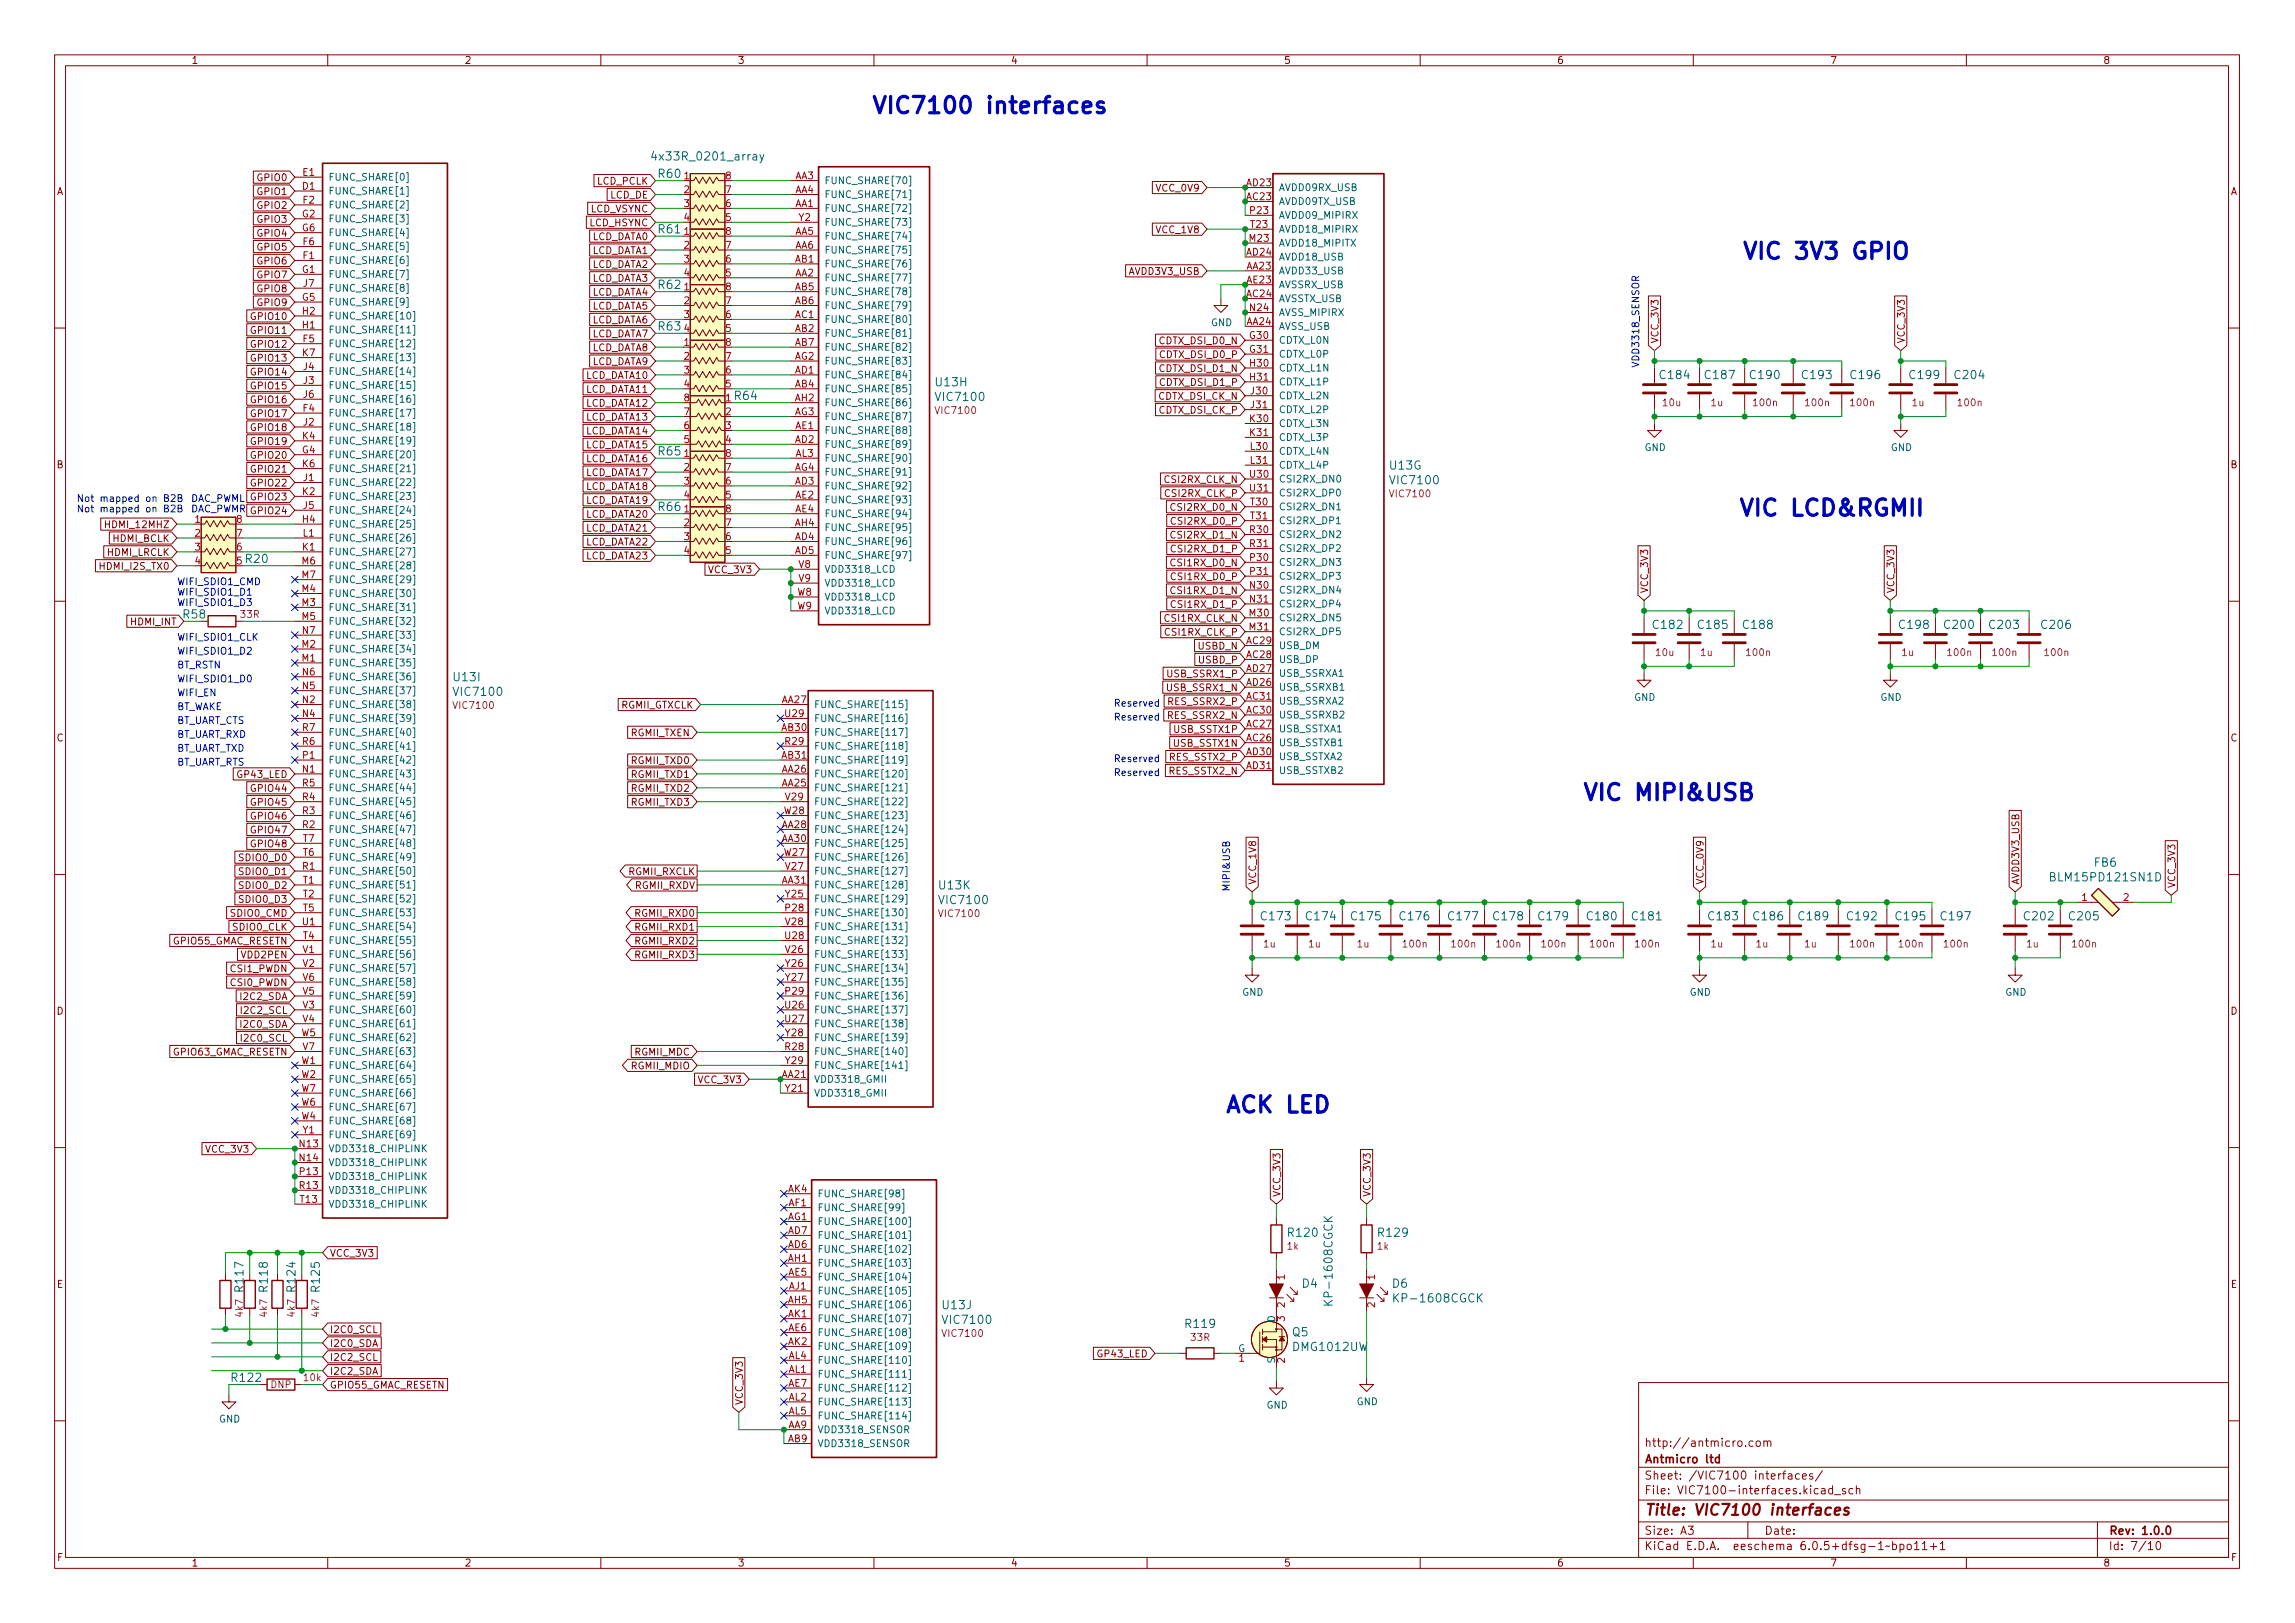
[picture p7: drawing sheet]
<svg xmlns="http://www.w3.org/2000/svg" width="420mm" height="297mm" viewBox="0 0 420 297" stroke-linecap="round" stroke-linejoin="round" font-family="sans-serif">
<defs><g id="words">
<g font-size="4.2" fill="#0000c2">
<text x="159.4" y="20.8">VIC7100 interfaces</text>
<text x="318.8" y="47.5">VIC 3V3 GPIO</text>
<text x="318.1" y="94.4">VIC LCD&amp;RGMII</text>
<text x="289.6" y="146.5">VIC MIPI&amp;USB</text>
<text x="224.2" y="203.7">ACK LED</text>
</g>
<text font-size="2.8" fill="#840000" x="301" y="277.3">Title: VIC7100 interfaces</text>
<g font-size="2.1" fill="#006464">
<text x="120.3" y="29.4">4x33R_0201_array</text>
<text x="120.6" y="32.5">R60</text>
<text x="120.6" y="42.7">R61</text>
<text x="120.6" y="52.9">R62</text>
<text x="120.6" y="60.5">R63</text>
<text x="171.4" y="70.7">U13H</text>
<text x="304" y="69.4">C184</text>
<text x="312.3" y="69.4">C187</text>
<text x="320.5" y="69.4">C190</text>
<text x="330.1" y="69.4">C193</text>
<text x="339" y="69.4">C196</text>
<text x="349.7" y="69.4">C199</text>
<text x="358" y="69.4">C204</text>
<text x="134.6" y="73.2">R64</text>
<text x="171.6" y="73.4">VIC7100</text>
<text x="120.6" y="83.3">R65</text>
<text x="254.5" y="85.9">U13G</text>
<text x="254.8" y="88.6">VIC7100</text>
<text x="120.6" y="93.5">R66</text>
<text x="45" y="103">R20</text>
<text x="302.8" y="115.1">C182</text>
<text x="311" y="115.1">C185</text>
<text x="319.3" y="115.1">C188</text>
<text x="347.8" y="115.1">C198</text>
<text x="356.1" y="115.1">C200</text>
<text x="364.4" y="115.1">C203</text>
<text x="373.9" y="115.1">C206</text>
<text x="83.2" y="124.7">U13I</text>
<text x="83.3" y="127.4">VIC7100</text>
<text x="375.9" y="161.3">BLM15PD121SN1D</text>
<text x="383.4" y="158.6">FB6</text>
<text x="172" y="162.8">U13K</text>
<text x="172.2" y="165.5">VIC7100</text>
<text x="231" y="168.4">C173</text>
<text x="239.3" y="168.4">C174</text>
<text x="247.5" y="168.4">C175</text>
<text x="256.4" y="168.4">C176</text>
<text x="265.3" y="168.4">C177</text>
<text x="273.5" y="168.4">C178</text>
<text x="281.8" y="168.4">C179</text>
<text x="290.7" y="168.4">C180</text>
<text x="298.9" y="168.4">C181</text>
<text x="312.9" y="168.4">C183</text>
<text x="321.2" y="168.4">C186</text>
<text x="329.4" y="168.4">C189</text>
<text x="338.3" y="168.4">C192</text>
<text x="347.2" y="168.4">C195</text>
<text x="355.5" y="168.4">C197</text>
<text x="370.7" y="168.4">C202</text>
<text x="379" y="168.4">C205</text>
<text x="236" y="226.4">R120</text>
<text x="252.5" y="226.4">R129</text>
<text x="44.6" y="236.3" transform="rotate(-90 44.6 236.3)">R117</text>
<text x="49" y="236.3" transform="rotate(-90 49 236.3)">R118</text>
<text x="54.1" y="236.3" transform="rotate(-90 54.1 236.3)">R124</text>
<text x="58.5" y="236.3" transform="rotate(-90 58.5 236.3)">R125</text>
<text x="172.6" y="239.6">U13J</text>
<text x="238.4" y="235.7">D4</text>
<text x="244" y="238.1" transform="rotate(-90 244 238.1)">KP-1608CGCK</text>
<text x="254.9" y="235.7">D6</text>
<text x="255.9" y="238.4">KP-1608CGCK</text>
<text x="172.9" y="242.3">VIC7100</text>
<text x="217.2" y="243">R119</text>
<text x="236.6" y="244.6">Q5</text>
<text x="236.9" y="247.3">DMG1012UW</text>
<text x="42.5" y="252.9">R122</text>
</g>
<text font-size="2.1" fill="#009600" x="33.6" y="113.2">R58</text>
<g font-size="2.1" fill="#840000">
<text x="301" y="267.8">Antmicro ltd</text>
<text x="301" y="264.8">http://antmicro.com</text>
<text x="301" y="273.5">File: VIC7100-interfaces.kicad_sch</text>
<text x="301" y="270.8">Sheet: /VIC7100 interfaces/</text>
<text x="301" y="280.9">Size: A3</text>
<text x="323" y="280.9">Date:</text>
<text x="386" y="280.9">Rev: 1.0.0</text>
<text x="301" y="283.7">KiCad E.D.A. eeschema 6.0.5+dfsg-1~bpo11+1</text>
<text x="386" y="283.7">Id: 7/10</text>
</g>
<g font-size="1.8" fill="#840000">
<text x="35" y="11.7">1</text>
<text x="85" y="11.7">2</text>
<text x="135" y="11.7">3</text>
<text x="185" y="11.7">4</text>
<text x="235" y="11.7">5</text>
<text x="285" y="11.7">6</text>
<text x="335" y="11.7">7</text>
<text x="385" y="11.7">8</text>
<text x="10.3" y="35.7">A</text>
<text x="47.3" y="35.7">GPIO1</text>
<text x="47.3" y="33.1">GPIO0</text>
<text x="109.3" y="33.8">LCD_PCLK</text>
<text x="211.8" y="35.1">VCC_0V9</text>
<text x="408.3" y="35.7">A</text>
<text x="47.3" y="40.8">GPIO3</text>
<text x="47.3" y="38.2">GPIO2</text>
<text x="107.9" y="41.4">LCD_HSYNC</text>
<text x="108" y="38.9">LCD_VSYNC</text>
<text x="111.7" y="36.3">LCD_DE</text>
<text x="47.3" y="43.3">GPIO4</text>
<text x="47.3" y="45.8">GPIO5</text>
<text x="108.2" y="43.9">LCD_DATA0</text>
<text x="108.2" y="46.5">LCD_DATA1</text>
<text x="211.8" y="42.7">VCC_1V8</text>
<text x="47.3" y="53.5">GPIO8</text>
<text x="47.3" y="48.4">GPIO6</text>
<text x="47.3" y="50.9">GPIO7</text>
<text x="108.2" y="51.6">LCD_DATA3</text>
<text x="108.2" y="49">LCD_DATA2</text>
<text x="206.8" y="50.3">AVDD3V3_USB</text>
<text x="46.3" y="58.5">GPIO10</text>
<text x="47.3" y="56">GPIO9</text>
<text x="108.2" y="59.2">LCD_DATA6</text>
<text x="108.2" y="54.1">LCD_DATA4</text>
<text x="108.2" y="56.6">LCD_DATA5</text>
<text x="46.3" y="63.6">GPIO12</text>
<text x="46.3" y="61.1">GPIO11</text>
<text x="108.2" y="64.3">LCD_DATA8</text>
<text x="108.2" y="61.7">LCD_DATA7</text>
<text x="212.4" y="63">CDTX_DSI_D0_N</text>
<text x="212.5" y="65.5">CDTX_DSI_D0_P</text>
<text x="303.6" y="62.9" transform="rotate(-90 303.6 62.9)">VCC_3V3</text>
<text x="348.7" y="62.9" transform="rotate(-90 348.7 62.9)">VCC_3V3</text>
<text x="46.3" y="68.7">GPIO14</text>
<text x="46.3" y="71.2">GPIO15</text>
<text x="46.3" y="66.2">GPIO13</text>
<text x="107.2" y="69.3">LCD_DATA10</text>
<text x="107.2" y="71.9">LCD_DATA11</text>
<text x="108.2" y="66.8">LCD_DATA9</text>
<text x="212.4" y="68.1">CDTX_DSI_D1_N</text>
<text x="212.5" y="70.6">CDTX_DSI_D1_P</text>
<text x="46.3" y="73.8">GPIO16</text>
<text x="46.3" y="76.3">GPIO17</text>
<text x="107.2" y="74.4">LCD_DATA12</text>
<text x="107.2" y="77">LCD_DATA13</text>
<text x="212.2" y="73.2">CDTX_DSI_CK_N</text>
<text x="212.2" y="75.7">CDTX_DSI_CK_P</text>
<text x="46.3" y="83.9">GPIO20</text>
<text x="46.3" y="78.9">GPIO18</text>
<text x="46.3" y="81.4">GPIO19</text>
<text x="107.2" y="82">LCD_DATA15</text>
<text x="107.2" y="79.5">LCD_DATA14</text>
<text x="10.3" y="85.7">B</text>
<text x="46.3" y="86.5">GPIO21</text>
<text x="46.3" y="89">GPIO22</text>
<text x="107.2" y="84.6">LCD_DATA16</text>
<text x="107.2" y="87.1">LCD_DATA17</text>
<text x="107.2" y="89.7">LCD_DATA18</text>
<text x="213.4" y="88.4">CSI2RX_CLK_N</text>
<text x="408.3" y="85.7">B</text>
<text x="46.3" y="91.6">GPIO23</text>
<text x="107.2" y="92.2">LCD_DATA19</text>
<text x="107.2" y="94.7">LCD_DATA20</text>
<text x="213.5" y="90.9">CSI2RX_CLK_P</text>
<text x="214.8" y="93.5">CSI2RX_D0_N</text>
<text x="19.6" y="101.7">HDMI_LRCLK</text>
<text x="19.8" y="96.6">HDMI_12MHZ</text>
<text x="20.7" y="99.2">HDMI_BCLK</text>
<text x="107.2" y="99.8">LCD_DATA22</text>
<text x="107.2" y="97.3">LCD_DATA21</text>
<text x="214.8" y="98.6">CSI2RX_D1_N</text>
<text x="214.9" y="96">CSI2RX_D0_P</text>
<text x="214.9" y="101.1">CSI2RX_D1_P</text>
<text x="18.7" y="104.3">HDMI_I2S_TX0</text>
<text x="107.2" y="102.4">LCD_DATA23</text>
<text x="129.9" y="104.9">VCC_3V3</text>
<text x="214.8" y="103.6">CSI1RX_D0_N</text>
<text x="214.9" y="106.2">CSI1RX_D0_P</text>
<text x="213.4" y="113.8">CSI1RX_CLK_N</text>
<text x="214.8" y="108.7">CSI1RX_D1_N</text>
<text x="214.9" y="111.3">CSI1RX_D1_P</text>
<text x="301.7" y="108.6" transform="rotate(-90 301.7 108.6)">VCC_3V3</text>
<text x="346.8" y="108.6" transform="rotate(-90 346.8 108.6)">VCC_3V3</text>
<text x="24" y="114.4">HDMI_INT</text>
<text x="213.5" y="116.3">CSI1RX_CLK_P</text>
<text x="219.4" y="118.9">USBD_N</text>
<text x="214" y="124">USB_SSRX1_P</text>
<text x="219.5" y="121.4">USBD_P</text>
<text x="113.6" y="129.7">RGMII_GTXCLK</text>
<text x="213.9" y="126.5">USB_SSRX1_N</text>
<text x="214" y="131.6">RES_SSRX2_N</text>
<text x="214.1" y="129">RES_SSRX2_P</text>
<text x="10.3" y="135.7">C</text>
<text x="115.6" y="134.7">RGMII_TXEN</text>
<text x="215.1" y="136.7">USB_SSTX1N</text>
<text x="215.2" y="134.1">USB_SSTX1P</text>
<text x="408.3" y="135.7">C</text>
<text x="43.7" y="142.4">GP43_LED</text>
<text x="115.8" y="142.4">RGMII_TXD1</text>
<text x="115.8" y="139.8">RGMII_TXD0</text>
<text x="214.2" y="141.7">RES_SSTX2_N</text>
<text x="214.3" y="139.2">RES_SSTX2_P</text>
<text x="46.3" y="144.9">GPIO44</text>
<text x="46.3" y="150">GPIO46</text>
<text x="46.3" y="147.4">GPIO45</text>
<text x="115.8" y="144.9">RGMII_TXD2</text>
<text x="115.8" y="147.4">RGMII_TXD3</text>
<text x="46.3" y="155.1">GPIO48</text>
<text x="46.3" y="152.5">GPIO47</text>
<text x="44.2" y="160.1">SDIO0_D1</text>
<text x="44.2" y="157.6">SDIO0_D0</text>
<text x="115.1" y="160.1">RGMII_RXCLK</text>
<text x="230" y="162" transform="rotate(-90 230 162)">VCC_1V8</text>
<text x="311.9" y="162" transform="rotate(-90 311.9 162)">VCC_0V9</text>
<text x="369.7" y="162" transform="rotate(-90 369.7 162)">AVDD3V3_USB</text>
<text x="42.4" y="167.8">SDIO0_CMD</text>
<text x="44.2" y="165.2">SDIO0_D3</text>
<text x="44.2" y="162.7">SDIO0_D2</text>
<text x="116.3" y="162.7">RGMII_RXDV</text>
<text x="116.5" y="167.8">RGMII_RXD0</text>
<text x="398.2" y="162.6" transform="rotate(-90 398.2 162.6)">VCC_3V3</text>
<text x="31.8" y="172.8">GPIO55_GMAC_RESETN</text>
<text x="42.8" y="170.3">SDIO0_CLK</text>
<text x="116.5" y="172.8">RGMII_RXD2</text>
<text x="116.5" y="170.3">RGMII_RXD1</text>
<text x="42.4" y="177.9">CSI1_PWDN</text>
<text x="44.4" y="175.4">VDD2PEN</text>
<text x="116.5" y="175.4">RGMII_RXD3</text>
<text x="10.3" y="185.7">D</text>
<text x="42.4" y="180.5">CSI0_PWDN</text>
<text x="44.3" y="183">I2C2_SDA</text>
<text x="44.4" y="185.5">I2C2_SCL</text>
<text x="408.3" y="185.7">D</text>
<text x="44.3" y="188.1">I2C0_SDA</text>
<text x="44.4" y="190.6">I2C0_SCL</text>
<text x="31.8" y="193.2">GPIO63_GMAC_RESETN</text>
<text x="115.7" y="195.7">RGMII_MDIO</text>
<text x="116.2" y="193.2">RGMII_MDC</text>
<text x="128" y="198.2">VCC_3V3</text>
<text x="37.9" y="210.9">VCC_3V3</text>
<text x="234.4" y="219.1" transform="rotate(-90 234.4 219.1)">VCC_3V3</text>
<text x="250.9" y="219.1" transform="rotate(-90 250.9 219.1)">VCC_3V3</text>
<text x="60.3" y="230">VCC_3V3</text>
<text x="10.4" y="235.7">E</text>
<text x="408.4" y="235.7">E</text>
<text x="60.3" y="244">I2C0_SCL</text>
<text x="60.3" y="246.5">I2C0_SDA</text>
<text x="60.3" y="251.6">I2C2_SDA</text>
<text x="60.3" y="249">I2C2_SCL</text>
<text x="201.1" y="248.4">GP43_LED</text>
<text x="60.3" y="254.1">GPIO55_GMAC_RESETN</text>
<text x="136" y="257.2" transform="rotate(-90 136 257.2)">VCC_3V3</text>
<text x="10.4" y="285.7">F</text>
<text x="35" y="286.7">1</text>
<text x="85" y="286.7">2</text>
<text x="135" y="286.7">3</text>
<text x="185" y="286.7">4</text>
<text x="235" y="286.7">5</text>
<text x="285" y="286.7">6</text>
<text x="335" y="286.7">7</text>
<text x="385" y="286.7">8</text>
<text x="408.4" y="285.7">F</text>
</g>
<g font-size="1.8" fill="#a90000">
<text x="55.4" y="34.7">D1</text>
<text x="55.4" y="32.2">E1</text>
<text x="125.2" y="32.8">1</text>
<text x="125.2" y="35.3">2</text>
<text x="132.9" y="35.3">7</text>
<text x="132.9" y="32.8">8</text>
<text x="145.6" y="32.8">AA3</text>
<text x="145.6" y="35.3">AA4</text>
<text x="228.2" y="34.1">AD23</text>
<text x="55.3" y="39.8">G2</text>
<text x="55.5" y="37.2">F2</text>
<text x="125.2" y="37.9">3</text>
<text x="125.2" y="40.4">4</text>
<text x="132.9" y="40.4">5</text>
<text x="132.9" y="37.9">6</text>
<text x="145.6" y="37.9">AA1</text>
<text x="146.2" y="40.4">Y2</text>
<text x="228.2" y="36.6">AC23</text>
<text x="228.9" y="39.2">P23</text>
<text x="229" y="41.7">T23</text>
<text x="55.3" y="42.3">G6</text>
<text x="55.5" y="47.4">F1</text>
<text x="55.5" y="44.9">F6</text>
<text x="125.2" y="43">1</text>
<text x="125.2" y="45.5">2</text>
<text x="132.9" y="45.5">7</text>
<text x="132.9" y="43">8</text>
<text x="145.6" y="43">AA5</text>
<text x="145.6" y="45.5">AA6</text>
<text x="228.2" y="46.8">AD24</text>
<text x="228.8" y="44.2">M23</text>
<text x="55.3" y="49.9">G1</text>
<text x="55.5" y="52.5">J7</text>
<text x="125.2" y="48">3</text>
<text x="125.2" y="50.6">4</text>
<text x="125.2" y="53.1">1</text>
<text x="132.9" y="50.6">5</text>
<text x="132.9" y="48">6</text>
<text x="132.9" y="53.1">8</text>
<text x="145.6" y="50.6">AA2</text>
<text x="145.6" y="48">AB1</text>
<text x="145.6" y="53.1">AB5</text>
<text x="228.2" y="49.3">AA23</text>
<text x="228.3" y="51.9">AE23</text>
<text x="55.3" y="55">G5</text>
<text x="55.4" y="57.6">H2</text>
<text x="125.2" y="55.7">2</text>
<text x="125.2" y="58.2">3</text>
<text x="132.9" y="58.2">6</text>
<text x="132.9" y="55.7">7</text>
<text x="145.6" y="55.7">AB6</text>
<text x="145.6" y="58.2">AC1</text>
<text x="228.2" y="59.5">AA24</text>
<text x="228.2" y="54.4">AC24</text>
<text x="228.9" y="56.9">N24</text>
<text x="55.4" y="60.1">H1</text>
<text x="55.4" y="65.2">K7</text>
<text x="55.5" y="62.6">F5</text>
<text x="125.2" y="63.3">1</text>
<text x="125.2" y="65.8">2</text>
<text x="125.2" y="60.7">4</text>
<text x="132.9" y="65.8">7</text>
<text x="132.9" y="63.3">8</text>
<text x="132.9" y="60.7">5</text>
<text x="145.5" y="65.8">AG2</text>
<text x="145.6" y="60.7">AB2</text>
<text x="145.6" y="63.3">AB7</text>
<text x="228.8" y="62">G30</text>
<text x="228.8" y="64.6">G31</text>
<text x="55.5" y="70.3">J3</text>
<text x="55.5" y="67.7">J4</text>
<text x="125.2" y="68.4">3</text>
<text x="125.2" y="70.9">4</text>
<text x="132.9" y="70.9">5</text>
<text x="132.9" y="68.4">6</text>
<text x="145.6" y="70.9">AB4</text>
<text x="145.6" y="68.4">AD1</text>
<text x="228.9" y="67.1">H30</text>
<text x="228.9" y="69.6">H31</text>
<text x="55.5" y="75.3">F4</text>
<text x="55.5" y="77.9">J2</text>
<text x="55.5" y="72.8">J6</text>
<text x="125.2" y="76">7</text>
<text x="125.2" y="73.4">8</text>
<text x="132.9" y="73.4">1</text>
<text x="132.9" y="76">2</text>
<text x="145.5" y="76">AG3</text>
<text x="145.6" y="73.4">AH2</text>
<text x="228.9" y="77.3">K30</text>
<text x="229" y="72.2">J30</text>
<text x="229" y="74.7">J31</text>
<text x="55.3" y="83">G4</text>
<text x="55.4" y="80.4">K4</text>
<text x="125.2" y="83.6">1</text>
<text x="125.2" y="81.1">5</text>
<text x="125.2" y="78.5">6</text>
<text x="132.9" y="83.6">8</text>
<text x="132.9" y="78.5">3</text>
<text x="132.9" y="81.1">4</text>
<text x="145.6" y="81.1">AD2</text>
<text x="145.6" y="78.5">AE1</text>
<text x="145.6" y="83.6">AL3</text>
<text x="228.9" y="79.8">K31</text>
<text x="229" y="82.3">L30</text>
<text x="55.4" y="85.5">K6</text>
<text x="55.5" y="88">J1</text>
<text x="125.2" y="86.1">2</text>
<text x="125.2" y="88.7">3</text>
<text x="132.9" y="88.7">6</text>
<text x="132.9" y="86.1">7</text>
<text x="145.5" y="86.1">AG4</text>
<text x="145.6" y="88.7">AD3</text>
<text x="228.9" y="87.4">U30</text>
<text x="228.9" y="90">U31</text>
<text x="229" y="84.9">L31</text>
<text x="35.7" y="95.7">1</text>
<text x="43.3" y="95.7">8</text>
<text x="55.4" y="95.7">H4</text>
<text x="55.4" y="90.6">K2</text>
<text x="55.5" y="93.1">J5</text>
<text x="125.2" y="93.8">1</text>
<text x="125.2" y="91.2">4</text>
<text x="132.9" y="93.8">8</text>
<text x="132.9" y="91.2">5</text>
<text x="145.6" y="91.2">AE2</text>
<text x="145.6" y="93.8">AE4</text>
<text x="229" y="92.5">T30</text>
<text x="229" y="95">T31</text>
<text x="35.7" y="98.2">2</text>
<text x="35.7" y="100.7">3</text>
<text x="43.3" y="100.7">6</text>
<text x="43.3" y="98.2">7</text>
<text x="55.4" y="100.7">K1</text>
<text x="55.5" y="98.2">L1</text>
<text x="125.2" y="96.3">2</text>
<text x="125.2" y="98.8">3</text>
<text x="125.2" y="101.4">4</text>
<text x="132.9" y="101.4">5</text>
<text x="132.9" y="98.8">6</text>
<text x="132.9" y="96.3">7</text>
<text x="145.6" y="98.8">AD4</text>
<text x="145.6" y="101.4">AD5</text>
<text x="145.6" y="96.3">AH4</text>
<text x="228.9" y="97.6">R30</text>
<text x="228.9" y="100.1">R31</text>
<text x="35.7" y="103.3">4</text>
<text x="43.3" y="103.3">5</text>
<text x="55.3" y="103.3">M6</text>
<text x="55.3" y="105.8">M7</text>
<text x="146.2" y="103.9">V8</text>
<text x="146.2" y="106.5">V9</text>
<text x="228.9" y="107.7">N30</text>
<text x="228.9" y="102.7">P30</text>
<text x="228.9" y="105.2">P31</text>
<text x="55.3" y="110.9">M3</text>
<text x="55.3" y="108.4">M4</text>
<text x="55.3" y="113.4">M5</text>
<text x="146" y="109">W8</text>
<text x="146" y="111.5">W9</text>
<text x="228.8" y="112.8">M30</text>
<text x="228.9" y="110.3">N31</text>
<text x="55.3" y="118.5">M2</text>
<text x="55.4" y="116">N7</text>
<text x="228.2" y="117.9">AC29</text>
<text x="228.8" y="115.4">M31</text>
<text x="55.3" y="121.1">M1</text>
<text x="55.4" y="123.6">N6</text>
<text x="228.2" y="120.4">AC28</text>
<text x="228.2" y="125.5">AD26</text>
<text x="228.2" y="123">AD27</text>
<text x="55.4" y="128.7">N2</text>
<text x="55.4" y="131.2">N4</text>
<text x="55.4" y="126.1">N5</text>
<text x="143.2" y="128.7">AA27</text>
<text x="143.8" y="131.2">U29</text>
<text x="228.2" y="130.6">AC30</text>
<text x="228.2" y="128.1">AC31</text>
<text x="55.4" y="136.3">R6</text>
<text x="55.4" y="133.8">R7</text>
<text x="143.2" y="133.8">AB30</text>
<text x="143.8" y="136.3">R29</text>
<text x="228.2" y="135.7">AC26</text>
<text x="228.2" y="133.1">AC27</text>
<text x="55.4" y="141.4">N1</text>
<text x="55.4" y="143.9">R5</text>
<text x="55.4" y="138.8">P1</text>
<text x="143.2" y="143.9">AA25</text>
<text x="143.2" y="141.4">AA26</text>
<text x="143.2" y="138.8">AB31</text>
<text x="228.2" y="138.2">AD30</text>
<text x="228.2" y="140.8">AD31</text>
<text x="55.4" y="149">R3</text>
<text x="55.4" y="146.5">R4</text>
<text x="143.6" y="149">W28</text>
<text x="143.8" y="146.5">V29</text>
<text x="55.4" y="151.5">R2</text>
<text x="55.5" y="154.1">T7</text>
<text x="143.2" y="151.5">AA28</text>
<text x="143.2" y="154.1">AA30</text>
<text x="55.4" y="159.2">R1</text>
<text x="55.5" y="161.7">T1</text>
<text x="55.5" y="156.6">T6</text>
<text x="143.2" y="161.7">AA31</text>
<text x="143.6" y="156.6">W27</text>
<text x="143.8" y="159.2">V27</text>
<text x="55.5" y="164.2">T2</text>
<text x="55.5" y="166.8">T5</text>
<text x="143.8" y="166.8">P28</text>
<text x="143.8" y="164.2">Y25</text>
<text x="381.1" y="164.9">1</text>
<text x="388.8" y="164.9">2</text>
<text x="55.4" y="169.3">U1</text>
<text x="55.5" y="171.9">T4</text>
<text x="143.8" y="171.9">U28</text>
<text x="143.8" y="169.3">V28</text>
<text x="55.4" y="174.4">V1</text>
<text x="55.4" y="176.9">V2</text>
<text x="55.4" y="179.5">V6</text>
<text x="143.8" y="174.4">V26</text>
<text x="143.8" y="176.9">Y26</text>
<text x="143.8" y="179.5">Y27</text>
<text x="55.4" y="184.6">V3</text>
<text x="55.4" y="182">V5</text>
<text x="143.8" y="184.6">U26</text>
<text x="143.8" y="182">P29</text>
<text x="55.2" y="189.6">W5</text>
<text x="55.4" y="187.1">V4</text>
<text x="143.8" y="187.1">U27</text>
<text x="143.8" y="189.6">Y28</text>
<text x="55.2" y="194.7">W1</text>
<text x="55.2" y="197.3">W2</text>
<text x="55.4" y="192.2">V7</text>
<text x="143.2" y="197.3">AA21</text>
<text x="143.8" y="192.2">R28</text>
<text x="143.8" y="194.7">Y29</text>
<text x="55.2" y="202.3">W6</text>
<text x="55.2" y="199.8">W7</text>
<text x="143.8" y="199.8">Y21</text>
<text x="54.9" y="210">N13</text>
<text x="55.2" y="204.9">W4</text>
<text x="55.4" y="207.4">Y1</text>
<text x="54.9" y="212.5">N14</text>
<text x="54.9" y="215">P13</text>
<text x="54.9" y="217.6">R13</text>
<text x="55" y="220.1">T13</text>
<text x="144.3" y="218.2">AK4</text>
<text x="144.4" y="220.8">AF1</text>
<text x="144.2" y="223.3">AG1</text>
<text x="144.3" y="225.8">AD7</text>
<text x="144.3" y="228.4">AD6</text>
<text x="144.3" y="230.9">AH1</text>
<text x="144.3" y="233.5">AE5</text>
<text x="144.3" y="238.5">AH5</text>
<text x="144.4" y="236">AJ1</text>
<text x="235.2" y="239.3" transform="rotate(-90 235.2 239.3)">2</text>
<text x="235.2" y="234.2" transform="rotate(-90 235.2 234.2)">1</text>
<text x="251.7" y="239.3" transform="rotate(-90 251.7 239.3)">2</text>
<text x="251.7" y="234.2" transform="rotate(-90 251.7 234.2)">1</text>
<text x="144.3" y="241.1">AK1</text>
<text x="144.3" y="243.6">AE6</text>
<text x="235.2" y="241.8" transform="rotate(-90 235.2 241.8)">3</text>
<text x="144.3" y="246.2">AK2</text>
<text x="144.4" y="251.2">AL1</text>
<text x="144.4" y="248.7">AL4</text>
<text x="226.8" y="249.2">1</text>
<text x="235.2" y="249.4" transform="rotate(-90 235.2 249.4)">2</text>
<text x="144.3" y="253.8">AE7</text>
<text x="144.4" y="256.3">AL2</text>
<text x="144.3" y="261.4">AA9</text>
<text x="144.3" y="263.9">AB9</text>
<text x="144.4" y="258.9">AL5</text>
</g>
<g font-size="1.8" fill="#006464">
<text x="60.1" y="35.6">FUNC_SHARE[1]</text>
<text x="60.1" y="33.1">FUNC_SHARE[0]</text>
<text x="150.9" y="33.7">FUNC_SHARE[70]</text>
<text x="234.1" y="35">AVDD09RX_USB</text>
<text x="60.1" y="38.1">FUNC_SHARE[2]</text>
<text x="60.1" y="40.7">FUNC_SHARE[3]</text>
<text x="150.9" y="38.8">FUNC_SHARE[72]</text>
<text x="150.9" y="36.2">FUNC_SHARE[71]</text>
<text x="150.9" y="41.3">FUNC_SHARE[73]</text>
<text x="234.1" y="37.5">AVDD09TX_USB</text>
<text x="234.1" y="40">AVDD09_MIPIRX</text>
<text x="60.1" y="45.8">FUNC_SHARE[5]</text>
<text x="60.1" y="43.2">FUNC_SHARE[4]</text>
<text x="150.9" y="43.9">FUNC_SHARE[74]</text>
<text x="150.9" y="46.4">FUNC_SHARE[75]</text>
<text x="234.1" y="47.7">AVDD18_USB</text>
<text x="234.1" y="45.1">AVDD18_MIPITX</text>
<text x="234.1" y="42.6">AVDD18_MIPIRX</text>
<text x="60.1" y="48.3">FUNC_SHARE[6]</text>
<text x="60.1" y="50.8">FUNC_SHARE[7]</text>
<text x="60.1" y="53.4">FUNC_SHARE[8]</text>
<text x="150.9" y="51.5">FUNC_SHARE[77]</text>
<text x="150.9" y="48.9">FUNC_SHARE[76]</text>
<text x="234.1" y="50.2">AVDD33_USB</text>
<text x="234.1" y="52.7">AVSSRX_USB</text>
<text x="60.1" y="55.9">FUNC_SHARE[9]</text>
<text x="60.1" y="58.5">FUNC_SHARE[10]</text>
<text x="150.9" y="54">FUNC_SHARE[78]</text>
<text x="150.9" y="56.6">FUNC_SHARE[79]</text>
<text x="150.9" y="59.1">FUNC_SHARE[80]</text>
<text x="221.7" y="59.7">GND</text>
<text x="234.1" y="55.3">AVSSTX_USB</text>
<text x="234.1" y="57.8">AVSS_MIPIRX</text>
<text x="60.1" y="63.5">FUNC_SHARE[12]</text>
<text x="60.1" y="61">FUNC_SHARE[11]</text>
<text x="150.9" y="61.6">FUNC_SHARE[81]</text>
<text x="150.9" y="64.2">FUNC_SHARE[82]</text>
<text x="234.1" y="60.4">AVSS_USB</text>
<text x="234.1" y="62.9">CDTX_L0N</text>
<text x="234.1" y="65.4">CDTX_L0P</text>
<text x="60.1" y="71.2">FUNC_SHARE[15]</text>
<text x="60.1" y="68.6">FUNC_SHARE[14]</text>
<text x="60.1" y="66.1">FUNC_SHARE[13]</text>
<text x="150.9" y="71.8">FUNC_SHARE[85]</text>
<text x="150.9" y="69.3">FUNC_SHARE[84]</text>
<text x="150.9" y="66.7">FUNC_SHARE[83]</text>
<text x="234.1" y="68">CDTX_L1N</text>
<text x="234.1" y="70.5">CDTX_L1P</text>
<text x="60.1" y="76.2">FUNC_SHARE[17]</text>
<text x="60.1" y="73.7">FUNC_SHARE[16]</text>
<text x="150.9" y="76.9">FUNC_SHARE[87]</text>
<text x="150.9" y="74.3">FUNC_SHARE[86]</text>
<text x="234.1" y="73.1">CDTX_L2N</text>
<text x="234.1" y="75.6">CDTX_L2P</text>
<text x="60.1" y="83.9">FUNC_SHARE[20]</text>
<text x="60.1" y="78.8">FUNC_SHARE[18]</text>
<text x="60.1" y="81.3">FUNC_SHARE[19]</text>
<text x="150.9" y="82">FUNC_SHARE[89]</text>
<text x="150.9" y="79.4">FUNC_SHARE[88]</text>
<text x="234.1" y="78.1">CDTX_L3N</text>
<text x="234.1" y="80.7">CDTX_L3P</text>
<text x="234.1" y="83.2">CDTX_L4N</text>
<text x="301.1" y="82.5">GND</text>
<text x="346.1" y="82.5">GND</text>
<text x="60.1" y="88.9">FUNC_SHARE[22]</text>
<text x="60.1" y="86.4">FUNC_SHARE[21]</text>
<text x="150.9" y="89.6">FUNC_SHARE[92]</text>
<text x="150.9" y="87">FUNC_SHARE[91]</text>
<text x="150.9" y="84.5">FUNC_SHARE[90]</text>
<text x="234.1" y="85.8">CDTX_L4P</text>
<text x="234.1" y="88.3">CSI2RX_DN0</text>
<text x="60.1" y="94">FUNC_SHARE[24]</text>
<text x="60.1" y="91.5">FUNC_SHARE[23]</text>
<text x="150.9" y="92.1">FUNC_SHARE[93]</text>
<text x="150.9" y="94.7">FUNC_SHARE[94]</text>
<text x="234.1" y="93.4">CSI2RX_DN1</text>
<text x="234.1" y="95.9">CSI2RX_DP1</text>
<text x="234.1" y="90.8">CSI2RX_DP0</text>
<text x="60.1" y="96.6">FUNC_SHARE[25]</text>
<text x="60.1" y="101.6">FUNC_SHARE[27]</text>
<text x="60.1" y="99.1">FUNC_SHARE[26]</text>
<text x="150.9" y="99.7">FUNC_SHARE[96]</text>
<text x="150.9" y="97.2">FUNC_SHARE[95]</text>
<text x="234.1" y="98.5">CSI2RX_DN2</text>
<text x="234.1" y="101">CSI2RX_DP2</text>
<text x="60.1" y="104.2">FUNC_SHARE[28]</text>
<text x="60.1" y="106.7">FUNC_SHARE[29]</text>
<text x="150.9" y="102.3">FUNC_SHARE[97]</text>
<text x="150.9" y="104.8">VDD3318_LCD</text>
<text x="150.9" y="107.4">VDD3318_LCD</text>
<text x="234.1" y="103.5">CSI2RX_DN3</text>
<text x="234.1" y="106.1">CSI2RX_DP3</text>
<text x="60.1" y="111.8">FUNC_SHARE[31]</text>
<text x="60.1" y="109.3">FUNC_SHARE[30]</text>
<text x="150.9" y="109.9">VDD3318_LCD</text>
<text x="150.9" y="112.4">VDD3318_LCD</text>
<text x="234.1" y="113.7">CSI2RX_DN5</text>
<text x="234.1" y="108.6">CSI2RX_DN4</text>
<text x="234.1" y="111.2">CSI2RX_DP4</text>
<text x="60.1" y="119.4">FUNC_SHARE[34]</text>
<text x="60.1" y="114.3">FUNC_SHARE[32]</text>
<text x="60.1" y="116.9">FUNC_SHARE[33]</text>
<text x="234.1" y="118.8">USB_DM</text>
<text x="234.1" y="116.2">CSI2RX_DP5</text>
<text x="60.1" y="122">FUNC_SHARE[35]</text>
<text x="60.1" y="124.5">FUNC_SHARE[36]</text>
<text x="234.1" y="121.3">USB_DP</text>
<text x="234.1" y="123.9">USB_SSRXA1</text>
<text x="60.1" y="129.6">FUNC_SHARE[38]</text>
<text x="60.1" y="127">FUNC_SHARE[37]</text>
<text x="149" y="129.6">FUNC_SHARE[115]</text>
<text x="234.1" y="131.5">USB_SSRXB2</text>
<text x="234.1" y="128.9">USB_SSRXA2</text>
<text x="234.1" y="126.4">USB_SSRXB1</text>
<text x="299.2" y="128.3">GND</text>
<text x="344.2" y="128.3">GND</text>
<text x="60.1" y="132.1">FUNC_SHARE[39]</text>
<text x="60.1" y="137.2">FUNC_SHARE[41]</text>
<text x="60.1" y="134.7">FUNC_SHARE[40]</text>
<text x="149" y="134.7">FUNC_SHARE[117]</text>
<text x="149" y="137.2">FUNC_SHARE[118]</text>
<text x="149" y="132.1">FUNC_SHARE[116]</text>
<text x="234.1" y="136.6">USB_SSTXB1</text>
<text x="234.1" y="134">USB_SSTXA1</text>
<text x="60.1" y="142.3">FUNC_SHARE[43]</text>
<text x="60.1" y="139.7">FUNC_SHARE[42]</text>
<text x="149" y="142.3">FUNC_SHARE[120]</text>
<text x="149" y="139.7">FUNC_SHARE[119]</text>
<text x="234.1" y="139.1">USB_SSTXA2</text>
<text x="234.1" y="141.6">USB_SSTXB2</text>
<text x="60.1" y="149.9">FUNC_SHARE[46]</text>
<text x="60.1" y="147.4">FUNC_SHARE[45]</text>
<text x="60.1" y="144.8">FUNC_SHARE[44]</text>
<text x="149" y="144.8">FUNC_SHARE[121]</text>
<text x="149" y="147.4">FUNC_SHARE[122]</text>
<text x="149" y="149.9">FUNC_SHARE[123]</text>
<text x="60.1" y="152.4">FUNC_SHARE[47]</text>
<text x="60.1" y="155">FUNC_SHARE[48]</text>
<text x="149" y="152.4">FUNC_SHARE[124]</text>
<text x="149" y="155">FUNC_SHARE[125]</text>
<text x="60.1" y="160.1">FUNC_SHARE[50]</text>
<text x="60.1" y="157.5">FUNC_SHARE[49]</text>
<text x="149" y="160.1">FUNC_SHARE[127]</text>
<text x="149" y="157.5">FUNC_SHARE[126]</text>
<text x="60.1" y="162.6">FUNC_SHARE[51]</text>
<text x="60.1" y="165.1">FUNC_SHARE[52]</text>
<text x="60.1" y="167.7">FUNC_SHARE[53]</text>
<text x="149" y="162.6">FUNC_SHARE[128]</text>
<text x="149" y="167.7">FUNC_SHARE[130]</text>
<text x="149" y="165.1">FUNC_SHARE[129]</text>
<text x="60.1" y="172.8">FUNC_SHARE[55]</text>
<text x="60.1" y="170.2">FUNC_SHARE[54]</text>
<text x="149" y="172.8">FUNC_SHARE[132]</text>
<text x="149" y="170.2">FUNC_SHARE[131]</text>
<text x="60.1" y="175.3">FUNC_SHARE[56]</text>
<text x="60.1" y="177.8">FUNC_SHARE[57]</text>
<text x="149" y="175.3">FUNC_SHARE[133]</text>
<text x="149" y="177.8">FUNC_SHARE[134]</text>
<text x="60.1" y="185.5">FUNC_SHARE[60]</text>
<text x="60.1" y="182.9">FUNC_SHARE[59]</text>
<text x="60.1" y="180.4">FUNC_SHARE[58]</text>
<text x="149" y="182.9">FUNC_SHARE[136]</text>
<text x="149" y="185.5">FUNC_SHARE[137]</text>
<text x="149" y="180.4">FUNC_SHARE[135]</text>
<text x="227.4" y="182.2">GND</text>
<text x="309.3" y="182.2">GND</text>
<text x="367.1" y="182.2">GND</text>
<text x="60.1" y="188">FUNC_SHARE[61]</text>
<text x="60.1" y="190.5">FUNC_SHARE[62]</text>
<text x="149" y="188">FUNC_SHARE[138]</text>
<text x="149" y="190.5">FUNC_SHARE[139]</text>
<text x="60.1" y="193.1">FUNC_SHARE[63]</text>
<text x="60.1" y="195.6">FUNC_SHARE[64]</text>
<text x="149" y="193.1">FUNC_SHARE[140]</text>
<text x="149" y="195.6">FUNC_SHARE[141]</text>
<text x="60.1" y="198.2">FUNC_SHARE[65]</text>
<text x="60.1" y="203.2">FUNC_SHARE[67]</text>
<text x="60.1" y="200.7">FUNC_SHARE[66]</text>
<text x="149" y="198.2">VDD3318_GMII</text>
<text x="149" y="200.7">VDD3318_GMII</text>
<text x="60.1" y="205.8">FUNC_SHARE[68]</text>
<text x="60.1" y="208.3">FUNC_SHARE[69]</text>
<text x="60.1" y="210.9">VDD3318_CHIPLINK</text>
<text x="60.1" y="213.4">VDD3318_CHIPLINK</text>
<text x="60.1" y="215.9">VDD3318_CHIPLINK</text>
<text x="60.1" y="218.5">VDD3318_CHIPLINK</text>
<text x="60.1" y="221">VDD3318_CHIPLINK</text>
<text x="149.6" y="221.7">FUNC_SHARE[99]</text>
<text x="149.6" y="219.1">FUNC_SHARE[98]</text>
<text x="149.6" y="226.7">FUNC_SHARE[101]</text>
<text x="149.6" y="224.2">FUNC_SHARE[100]</text>
<text x="149.6" y="229.3">FUNC_SHARE[102]</text>
<text x="149.6" y="231.8">FUNC_SHARE[103]</text>
<text x="149.6" y="234.4">FUNC_SHARE[104]</text>
<text x="149.6" y="239.4">FUNC_SHARE[106]</text>
<text x="149.6" y="236.9">FUNC_SHARE[105]</text>
<text x="149.6" y="244.5">FUNC_SHARE[108]</text>
<text x="149.6" y="242">FUNC_SHARE[107]</text>
<text x="233.4" y="242" transform="rotate(-90 233.4 242)">D</text>
<text x="149.6" y="247.1">FUNC_SHARE[109]</text>
<text x="149.6" y="249.6">FUNC_SHARE[110]</text>
<text x="226.6" y="247.4">G</text>
<text x="233.4" y="249.5" transform="rotate(-90 233.4 249.5)">S</text>
<text x="149.6" y="254.7">FUNC_SHARE[112]</text>
<text x="149.6" y="252.1">FUNC_SHARE[111]</text>
<text x="149.6" y="257.2">FUNC_SHARE[113]</text>
<text x="231.8" y="257.8">GND</text>
<text x="248.4" y="257.2">GND</text>
<text x="40.1" y="260.3">GND</text>
<text x="149.6" y="262.3">VDD3318_SENSOR</text>
<text x="149.6" y="259.8">FUNC_SHARE[114]</text>
<text x="149.6" y="264.8">VDD3318_SENSOR</text>
</g>
<g font-size="1.8" fill="#0000c2">
<text x="300.1" y="67.3" transform="rotate(-90 300.1 67.3)">VDD3318_SENSOR</text>
<text x="14" y="91.9">Not mapped on B2B</text>
<text x="14" y="93.8">Not mapped on B2B</text>
<text x="34.9" y="91.9">DAC_PWML</text>
<text x="34.9" y="93.8">DAC_PWMR GPIO24</text>
<text x="32.4" y="107.1">WIFI_SDIO1_CMD</text>
<text x="32.4" y="109">WIFI_SDIO1_D1</text>
<text x="32.4" y="110.9">WIFI_SDIO1_D3</text>
<text x="32.4" y="119.8">WIFI_SDIO1_D2</text>
<text x="32.4" y="117.3">WIFI_SDIO1_CLK</text>
<text x="32.4" y="122.3">BT_RSTN</text>
<text x="32.4" y="124.9">WIFI_SDIO1_D0</text>
<text x="32.4" y="127.4">WIFI_EN</text>
<text x="32.4" y="130">BT_WAKE</text>
<text x="203.8" y="131.9">Reserved</text>
<text x="203.8" y="129.3">Reserved</text>
<text x="32.4" y="132.5">BT_UART_CTS</text>
<text x="32.4" y="135">BT_UART_RXD</text>
<text x="32.4" y="137.6">BT_UART_TXD</text>
<text x="32.4" y="140.1">BT_UART_RTS</text>
<text x="203.8" y="139.5">Reserved</text>
<text x="203.8" y="142">Reserved</text>
<text x="225.2" y="163.2" transform="rotate(-90 225.2 163.2)">MIPI&amp;USB</text>
</g>
<g font-size="1.8" fill="#840084">
<text x="171.5" y="75.8">VIC7100</text>
<text x="304.5" y="74.3">10u</text>
<text x="313.3" y="74.3">1u</text>
<text x="321.1" y="74.3">100n</text>
<text x="330.7" y="74.3">100n</text>
<text x="338.9" y="74.3">100n</text>
<text x="350.1" y="74.3">1u</text>
<text x="358.6" y="74.3">100n</text>
<text x="254.7" y="91">VIC7100</text>
<text x="44.1" y="113.1">33R</text>
<text x="303.2" y="120.1">10u</text>
<text x="311.4" y="120.1">1u</text>
<text x="319.9" y="120.1">100n</text>
<text x="348.2" y="120.1">1u</text>
<text x="356.7" y="120.1">100n</text>
<text x="364.9" y="120.1">100n</text>
<text x="374.5" y="120.1">100n</text>
<text x="83.2" y="129.7">VIC7100</text>
<text x="172.1" y="167.8">VIC7100</text>
<text x="231.4" y="173.4">1u</text>
<text x="239.6" y="173.4">1u</text>
<text x="248.5" y="173.4">1u</text>
<text x="257" y="173.4">100n</text>
<text x="265.9" y="173.4">100n</text>
<text x="274.1" y="173.4">100n</text>
<text x="282.4" y="173.4">100n</text>
<text x="291.3" y="173.4">100n</text>
<text x="299.5" y="173.4">100n</text>
<text x="313.3" y="173.4">1u</text>
<text x="321.5" y="173.4">1u</text>
<text x="330.4" y="173.4">1u</text>
<text x="338.9" y="173.4">100n</text>
<text x="347.8" y="173.4">100n</text>
<text x="356.1" y="173.4">100n</text>
<text x="371.1" y="173.4">1u</text>
<text x="379.5" y="173.4">100n</text>
<text x="235.7" y="228.7">1k</text>
<text x="252.2" y="228.7">1k</text>
<text x="44.4" y="240.9" transform="rotate(-90 44.4 240.9)">4k7</text>
<text x="48.9" y="240.9" transform="rotate(-90 48.9 240.9)">4k7</text>
<text x="54" y="240.9" transform="rotate(-90 54 240.9)">4k7</text>
<text x="58.4" y="240.9" transform="rotate(-90 58.4 240.9)">4k7</text>
<text x="172.8" y="244.7">VIC7100</text>
<text x="218.1" y="245.4">33R</text>
<text x="49.6" y="254">DNP</text>
<text x="55.7" y="252.8">10k</text>
</g>
</g></defs>
<g fill="none" stroke="#840000" stroke-width=".18">
<path d="M10 10h400v277h-400zM12 12h396v273h-396zM60 10v2M110 10v2M160 10v2M210 10v2M260 10v2M310 10v2M360 10v2M46.4 33.8h6.6l1 1.2-1 1.1h-6.6zM46.4 38.9h6.6l1 1.1-1 1.2h-6.6zM46.4 31.3h6.6l1 1.1-1 1.1h-6.6z"/>
<path d="M46.4 36.4h6.6l1 1.1-1 1.1h-6.6zM54 35h5.1M54 32.4h5.1M54 37.5h5.1M107.3 39.6h11.8l.9 1.1-.9 1.1h-11.8zM107.6 37h11.5l.9 1.1-.9 1.1h-11.5zM108.7 31.9h10.4l.9 1.2-.9 1.1h-10.4zM111.2 34.5h7.9l.9 1.1-.9 1.1h-7.9zM126.4 31.8h6.3v10.1h-6.3zM126.4 35.6h.6l.4-.6 .6 1.1 .7-1.1 .6 1.1 .6-1.1 .7 1.1 .6-1.1 .4 .6h1M126.4 38.1h.6l.4-.6 .6 1.1 .7-1.1 .6 1.1 .6-1.1 .7 1.1 .6-1.1 .4 .6h1M126.4 33.1h.6l.4-.7 .6 1.2 .7-1.2 .6 1.2 .6-1.2 .7 1.2 .6-1.2 .4 .7h1"/>
<path d="M128.9 34.3h.1M144.8 38.1h5.1M144.8 33.1h5.1M144.8 35.6h5.1M211 33.2h9l1 1.1-1 1.1h-9zM228 36.9h5M228 34.3h5M228 39.4h5M45.2 56.7h7.8l1 1.1-1 1.1h-7.8zM45.2 59.3h7.8l1 1.1-1 1.1h-7.8zM46.4 54.2h6.6l1 1.1-1 1.1h-6.6zM46.4 51.6h6.6l1 1.1-1 1.2h-6.6z"/>
<path d="M46.4 46.6h6.6l1 1.1-1 1.1h-6.6zM46.4 41.5h6.6l1 1.1-1 1.1h-6.6zM46.4 44h6.6l1 1.1-1 1.1h-6.6zM46.4 49.1h6.6l1 1.1-1 1.1h-6.6zM54 47.7h5.1M54 45.1h5.1M54 50.2h5.1M54 40h5.1M54 55.3h5.1M54 42.6h5.1M54 57.8h5.1M54 52.7h5.1"/>
<path d="M107.9 59.9h11.2l.9 1.1-.9 1.1h-11.2zM107.9 42.1h11.2l.9 1.1-.9 1.1h-11.2zM107.9 57.3h11.2l.9 1.2-.9 1.1h-11.2zM107.9 49.7h11.2l.9 1.1-.9 1.1h-11.2zM107.9 52.3h11.2l.9 1.1-.9 1.1h-11.2zM107.9 47.2h11.2l.9 1.1-.9 1.1h-11.2zM107.9 54.8h11.2l.9 1.1-.9 1.1h-11.2zM107.9 44.6h11.2l.9 1.2-.9 1.1h-11.2zM126.4 41.9h6.3v10.2h-6.3zM126.4 52.1h6.3v10.2h-6.3zM126.4 40.7h.6l.4-.7 .6 1.2 .7-1.2 .6 1.2 .6-1.2 .7 1.2 .6-1.2 .4 .7h1M126.4 45.8h.6l.4-.7 .6 1.2 .7-1.2 .6 1.2 .6-1.2 .7 1.2 .6-1.2 .4 .7h1"/>
<path d="M126.4 50.8h.6l.4-.6 .6 1.1 .7-1.1 .6 1.1 .6-1.1 .7 1.1 .6-1.1 .4 .6h1M126.4 48.3h.6l.4-.6 .6 1.1 .7-1.1 .6 1.1 .6-1.1 .7 1.1 .6-1.1 .4 .6h1M126.4 43.2h.6l.4-.6 .6 1.1 .7-1.1 .6 1.1 .6-1.1 .7 1.1 .6-1.1 .4 .6h1M126.4 55.9h.6l.4-.6 .6 1.1 .7-1.1 .6 1.1 .6-1.1 .7 1.1 .6-1.1 .4 .6h1M126.4 58.5h.6l.4-.7 .6 1.2 .7-1.2 .6 1.2 .6-1.2 .7 1.2 .6-1.2 .4 .7h1M126.4 53.4h.6l.4-.7 .6 1.2 .7-1.2 .6 1.2 .6-1.2 .7 1.2 .6-1.2 .4 .7h1M128.9 44.5h.1M128.9 54.6h.1M144.8 50.8h5.1M144.8 43.2h5.1M144.8 45.8h5.1M144.8 48.3h5.1"/>
<path d="M144.8 53.4h5.1M144.8 55.9h5.1M144.8 58.5h5.1M144.8 40.7h5.1M206.1 48.5h13.9l1 1.1-1 1.1h-13.9zM211 40.8h9l1 1.1-1 1.2h-9zM223.5 54.6v1.3h1.3l-1.3 1.3-1.3-1.3h1.3M228 49.6h5M228 59.7h5M228 54.6h5M228 47h5M228 52.1h5"/>
<path d="M228 44.5h5M228 57.2h5M228 41.9h5M301.8 54.2h2.2v9l-1.1 1-1.1-1zM346.9 54.2h2.2v9l-1.1 1-1.1-1zM10 60h2M45.2 66.9h7.8l1 1.1-1 1.1h-7.8zM45.2 69.4h7.8l1 1.1-1 1.1h-7.8zM45.2 61.8h7.8l1 1.1-1 1.1h-7.8zM45.2 77h7.8l1 1.1-1 1.2h-7.8zM45.2 64.3h7.8l1 1.1-1 1.2h-7.8zM45.2 79.6h7.8l1 1.1-1 1.1h-7.8z"/>
<path d="M45.2 72h7.8l1 1.1-1 1.1h-7.8zM45.2 74.5h7.8l1 1.1-1 1.1h-7.8zM54 75.6h5.1M54 62.9h5.1M54 60.4h5.1M54 78.1h5.1M54 70.5h5.1M54 68h5.1M54 73.1h5.1M54 65.4h5.1M106.7 67.5h12.4l.9 1.1-.9 1.1h-12.4zM106.7 72.6h12.4l.9 1.1-.9 1.1h-12.4z"/>
<path d="M106.7 75.1h12.4l.9 1.1-.9 1.1h-12.4zM106.7 70h12.4l.9 1.2-.9 1.1h-12.4zM106.7 77.7h12.4l.9 1.1-.9 1.1h-12.4zM107.9 62.4h11.2l.9 1.1-.9 1.1h-11.2zM107.9 65h11.2l.9 1.1-.9 1.1h-11.2zM126.4 62.3h6.3v10.1h-6.3zM126.4 72.4h6.3v10.2h-6.3zM126.4 66.1h.6l.4-.7 .6 1.2 .7-1.2 .6 1.2 .6-1.2 .7 1.2 .6-1.2 .4 .7h1M126.4 71.2h.6l.4-.7 .6 1.2 .7-1.2 .6 1.2 .6-1.2 .7 1.2 .6-1.2 .4 .7h1M126.4 68.6h.6l.4-.6 .6 1.1 .7-1.1 .6 1.1 .6-1.1 .7 1.1 .6-1.1 .4 .6h1M126.4 63.5h.6l.4-.6 .6 1.1 .7-1.1 .6 1.1 .6-1.1 .7 1.1 .6-1.1 .4 .6h1M126.4 61h.6l.4-.6 .6 1.1 .7-1.1 .6 1.1 .6-1.1 .7 1.1 .6-1.1 .4 .6h1"/>
<path d="M126.5 76.2h1l.4-.6 .6 1.1 .7-1.1 .6 1.1 .6-1.1 .7 1.1 .6-1.1 .4 .6h.6M126.5 78.8h1l.4-.7 .6 1.2 .7-1.2 .6 1.2 .6-1.2 .7 1.2 .6-1.2 .4 .7h.6M126.5 73.7h1l.4-.6 .6 1.1 .7-1.1 .6 1.1 .6-1.1 .7 1.1 .6-1.1 .4 .6h.6M128.9 64.8h.1M130.2 75h.1M144.8 61h5.1M144.8 71.2h5.1M144.8 63.5h5.1M144.8 68.6h5.1M144.8 78.8h5.1M144.8 66.1h5.1M144.8 76.2h5.1"/>
<path d="M144.8 73.7h5.1M211.5 71.3h15.5l1 1.1-1 1.1h-15.5zM211.5 73.9h15.5l1 1.1-1 1.1h-15.5zM211.5 66.2h15.5l1 1.1-1 1.2h-15.5zM211.5 61.2h15.5l1 1.1-1 1.1h-15.5zM211.6 68.8h15.4l1 1.1-1 1.1h-15.4zM211.6 63.7h15.4l1 1.1-1 1.1h-15.4zM228 62.3h5M228 64.8h5M228 67.3h5M228 69.9h5M228 72.4h5"/>
<path d="M228 75h5M228 77.5h5M302.9 77.5v1.3h1.3l-1.3 1.2-1.3-1.2h1.3M302.9 67.3v2.8M302.9 72.2v2.8M311.1 67.3v2.8M311.1 72.2v2.8M319.4 67.3v2.8M319.4 72.2v2.8M328.3 67.3v2.8M328.3 72.2v2.8M337.2 67.3v2.8"/>
<path d="M337.2 72.2v2.8M348 77.5v1.3h1.2l-1.2 1.2-1.3-1.2h1.3M348 67.3v2.8M348 72.2v2.8M356.2 67.3v2.8M356.2 72.2v2.8M408 60h2M18.4 94.8h13l1 1.1-1 1.1h-13zM19 99.9h12.4l1 1.1-1 1.1h-12.4zM19.3 95.9h.7M19.3 95.3v1.3M20 97.4h11.4l1 1.1-1 1.1h-11.4z"/>
<path d="M36.8 94.7h6.4v10.1h-6.4zM36.8 98.5h.7l.3-.7 .7 1.2 .6-1.2 .7 1.2 .6-1.2 .6 1.2 .7-1.2 .3 .7h1.1M36.8 95.9h.7l.3-.6 .7 1.1 .6-1.1 .7 1.1 .6-1.1 .6 1.1 .7-1.1 .3 .6h1.1M39.4 97.2h.1M45.2 82.1h7.8l1 1.1-1 1.1h-7.8zM45.2 92.3h7.8l1 1.1-1 1.1h-7.8zM45.2 89.7h7.8l1 1.1-1 1.2h-7.8zM45.2 84.7h7.8l1 1.1-1 1.1h-7.8zM45.2 87.2h7.8l1 1.1-1 1.1h-7.8zM54 83.2h5.1M54 95.9h5.1M54 88.3h5.1"/>
<path d="M54 93.4h5.1M54 90.8h5.1M54 80.7h5.1M54 85.8h5.1M54 98.5h5.1M106.7 82.7h12.4l.9 1.2-.9 1.1h-12.4zM106.7 80.2h12.4l.9 1.1-.9 1.1h-12.4zM106.7 85.3h12.4l.9 1.1-.9 1.1h-12.4zM106.7 98h12.4l.9 1.1-.9 1.1h-12.4zM106.7 90.4h12.4l.9 1.1-.9 1.1h-12.4zM106.7 95.4h12.4l.9 1.2-.9 1.1h-12.4zM106.7 87.8h12.4l.9 1.1-.9 1.1h-12.4z"/>
<path d="M106.7 92.9h12.4l.9 1.1-.9 1.1h-12.4zM126.4 92.7h6.3v10.2h-6.3zM126.4 82.6h6.3v10.1h-6.3zM126.4 96.6h.6l.4-.7 .6 1.2 .7-1.2 .6 1.2 .6-1.2 .7 1.2 .6-1.2 .4 .7h1M126.4 99.1h.6l.4-.6 .6 1.1 .7-1.1 .6 1.1 .6-1.1 .7 1.1 .6-1.1 .4 .6h1M126.4 94h.6l.4-.6 .6 1.1 .7-1.1 .6 1.1 .6-1.1 .7 1.1 .6-1.1 .4 .6h1M126.4 86.4h.6l.4-.6 .6 1.1 .7-1.1 .6 1.1 .6-1.1 .7 1.1 .6-1.1 .4 .6h1M126.4 91.5h.6l.4-.7 .6 1.2 .7-1.2 .6 1.2 .6-1.2 .7 1.2 .6-1.2 .4 .7h1M126.4 88.9h.6l.4-.6 .6 1.1 .7-1.1 .6 1.1 .6-1.1 .7 1.1 .6-1.1 .4 .6h1M126.4 83.9h.6l.4-.7 .6 1.2 .7-1.2 .6 1.2 .6-1.2 .7 1.2 .6-1.2 .4 .7h1M126.5 81.3h1l.4-.6 .6 1.1 .7-1.1 .6 1.1 .6-1.1 .7 1.1 .6-1.1 .4 .6h.6M128.9 95.3h.1"/>
<path d="M128.9 85.1h.1M144.8 81.3h5.1M144.8 88.9h5.1M144.8 99.1h5.1M144.8 91.5h5.1M144.8 94h5.1M144.8 86.4h5.1M144.8 96.6h5.1M144.8 83.9h5.1M212.5 86.6h14.5l1 1.1-1 1.1h-14.5zM212.5 89.1h14.5l1 1.1-1 1.1h-14.5zM213.5 91.6h13.5l1 1.1-1 1.2h-13.5z"/>
<path d="M213.5 96.7h13.5l1 1.1-1 1.1h-13.5zM213.6 94.2h13.4l1 1.1-1 1.1h-13.4zM213.6 99.3h13.4l1 1.1-1 1.1h-13.4zM228 80h5M228 82.6h5M228 85.1h5M228 97.8h5M228 92.7h5M228 95.3h5M228 87.7h5M228 90.2h5M299.9 99.9h2.2v9l-1.1 1-1.1-1z"/>
<path d="M345 99.9h2.2v9l-1.1 1-1.1-1zM10 110h2M17.5 102.4h13.9l1 1.1-1 1.2h-13.9zM23.2 112.6h9.5l1 1.1-1 1.1h-9.5zM36.8 103.5h.7l.3-.6 .7 1.1 .6-1.1 .7 1.1 .6-1.1 .6 1.1 .7-1.1 .3 .6h1.1M36.8 101h.7l.3-.6 .7 1.1 .6-1.1 .7 1.1 .6-1.1 .6 1.1 .7-1.1 .3 .6h1.1M43.2 113.7h1.2M54 113.7h5.1M54 101h5.1M54 118.8h5.1M54 111.2h5.1M54 108.6h5.1"/>
<path d="M54 103.5h5.1M54 106.1h5.1M54 116.2h5.1M106.7 100.5h12.4l.9 1.1-.9 1.1h-12.4zM126.4 101.6h.6l.4-.6 .6 1.1 .7-1.1 .6 1.1 .6-1.1 .7 1.1 .6-1.1 .4 .6h1M129.1 103.1h9l1 1.1-1 1.1h-9zM144.8 101.6h5.1M144.8 104.2h5.1M144.8 106.7h5.1M144.8 109.3h5.1M144.8 111.8h5.1M212.5 112h14.5l1 1.1-1 1.1h-14.5z"/>
<path d="M212.5 114.5h14.5l1 1.1-1 1.1h-14.5zM213.5 106.9h13.5l1 1.1-1 1.1h-13.5zM213.5 101.8h13.5l1 1.1-1 1.1h-13.5zM213.6 109.4h13.4l1 1.1-1 1.1h-13.4zM213.6 104.3h13.4l1 1.1-1 1.2h-13.4zM218.7 117h8.3l1 1.1-1 1.2h-8.3zM218.7 119.6h8.3l1 1.1-1 1.1h-8.3zM228 118.1h5M228 113.1h5M228 115.6h5M228 108h5M228 110.5h5"/>
<path d="M228 102.9h5M228 105.4h5M228 100.4h5M301 113.1v2.8M301 117.9v2.8M309.2 113.1v2.8M309.2 117.9v2.8M317.5 113.1v2.8M317.5 117.9v2.8M346.1 113.1v2.8M346.1 117.9v2.8M354.3 113.1v2.8"/>
<path d="M354.3 117.9v2.8M362.6 113.1v2.8M362.6 117.9v2.8M371.5 113.1v2.8M371.5 117.9v2.8M408 110h2M54 128.9h5.1M54 134h5.1M54 139.1h5.1M54 136.6h5.1M54 131.5h5.1M54 121.3h5.1"/>
<path d="M54 126.4h5.1M54 123.9h5.1M113.2 127.8h14.1l1 1.1-1 1.2h-14.1zM114.9 132.9h11.8l.9 1.1-.9 1.1h-11.8zM114.9 138h11.8l.9 1.1-.9 1.1h-11.8zM142.9 128.9h5.1M142.9 134h5.1M142.9 139.1h5.1M142.9 136.6h5.1M142.9 131.5h5.1M212.9 124.7h14.1l1 1.1-1 1.1h-14.1zM212.9 122.1h14.1l1 1.1-1 1.1h-14.1z"/>
<path d="M213.1 129.7h13.9l1 1.1-1 1.2h-13.9zM213.1 127.2h13.9l1 1.1-1 1.1h-13.9zM213.4 139.9h13.6l1 1.1-1 1.1h-13.6zM213.4 137.4h13.6l1 1.1-1 1.1h-13.6zM214.1 134.8h12.9l1 1.1-1 1.1h-12.9zM214.2 132.3h12.8l1 1.1-1 1.1h-12.8zM228 135.9h5M228 133.4h5M228 120.7h5M228 130.8h5M228 128.3h5M228 125.8h5"/>
<path d="M228 123.2h5M228 138.5h5M301 123.2v1.3h1.3l-1.3 1.3-1.3-1.3h1.3M346.1 123.2v1.3h1.2l-1.2 1.3-1.3-1.3h1.3M42.7 140.5h10.3l1 1.1-1 1.2h-10.3zM43 158.3h10l1 1.1-1 1.1h-10zM43 155.8h10l1 1.1-1 1.1h-10zM45.2 153.2h7.8l1 1.1-1 1.2h-7.8zM45.2 143.1h7.8l1 1.1-1 1.1h-7.8zM45.2 148.2h7.8l1 1.1-1 1.1h-7.8zM45.2 150.7h7.8l1 1.1-1 1.1h-7.8zM45.2 145.6h7.8l1 1.1-1 1.1h-7.8z"/>
<path d="M54 144.2h5.1M54 141.6h5.1M54 151.8h5.1M54 154.3h5.1M54 159.4h5.1M54 146.7h5.1M54 156.9h5.1M54 149.3h5.1M114.5 158.3h13.1v2.2h-13.1l-1-1.1zM114.9 140.5h11.8l.9 1.1-.9 1.2h-11.8zM114.9 143.1h11.8l.9 1.1-.9 1.1h-11.8zM114.9 145.6h11.8l.9 1.1-.9 1.1h-11.8z"/>
<path d="M142.9 144.2h5.1M142.9 141.6h5.1M142.9 151.8h5.1M142.9 154.3h5.1M142.9 159.4h5.1M142.9 146.7h5.1M142.9 156.9h5.1M142.9 149.3h5.1M228 141h5M228.1 153.2h2.2v9.1l-1.1 .9-1.1-.9zM310 153.2h2.3v9.1l-1.2 .9-1.1-.9zM367.8 148.3h2.2v14l-1.1 .9-1.1-.9z"/>
<path d="M396.4 153.9h2.2v9l-1.1 1-1.1-1zM10 160h2M31.1 171h21.9l1 1.1-1 1.1h-21.9zM41.5 176.1h11.5l1 1.1-1 1.1h-11.5zM41.5 178.6h11.5l1 1.1-1 1.2h-11.5zM41.5 165.9h11.5l1 1.1-1 1.2h-11.5zM41.9 168.5h11.1l1 1.1-1 1.1h-11.1zM43 163.4h10l1 1.1-1 1.1h-10zM43 160.9h10l1 1.1-1 1.1h-10zM43.5 173.6h9.5l1 1.1-1 1.1h-9.5zM54 162h5.1M54 167h5.1"/>
<path d="M54 172.1h5.1M54 174.7h5.1M54 169.6h5.1M54 164.5h5.1M54 177.2h5.1M54 179.7h5.1M115.6 171h12v2.2h-12l-1-1.1zM115.6 165.9h12v2.3h-12l-1-1.2zM115.6 168.5h12v2.2h-12l-1-1.1zM115.6 173.6h12v2.2h-12l-1-1.1zM115.7 160.9h11.9v2.2h-11.9l-1-1.1zM142.9 162h5.1"/>
<path d="M142.9 167h5.1M142.9 172.1h5.1M142.9 174.7h5.1M142.9 169.6h5.1M142.9 164.5h5.1M142.9 177.2h5.1M142.9 179.7h5.1M229.2 177.2v1.3h1.3l-1.3 1.2-1.2-1.2h1.2M229.2 166.4v2.8M229.2 171.2v2.8M237.5 166.4v2.8M237.5 171.2v2.8"/>
<path d="M245.7 166.4v2.8M245.7 171.2v2.8M254.6 166.4v2.8M254.6 171.2v2.8M263.5 166.4v2.8M263.5 171.2v2.8M271.8 166.4v2.8M271.8 171.2v2.8M280 166.4v2.8M280 171.2v2.8M288.9 166.4v2.8M288.9 171.2v2.8"/>
<path d="M297.2 166.4v2.8M297.2 171.2v2.8M311.1 177.2v1.3h1.3l-1.3 1.2-1.2-1.2h1.2M311.1 166.4v2.8M311.1 171.2v2.8M319.4 166.4v2.8M319.4 171.2v2.8M327.7 166.4v2.8M327.7 171.2v2.8M336.5 166.4v2.8M336.5 171.2v2.8M345.4 166.4v2.8"/>
<path d="M345.4 171.2v2.8M353.7 166.4v2.8M353.7 171.2v2.8M368.9 177.2v1.3h1.3l-1.3 1.2-1.2-1.2h1.2M368.9 166.4v2.8M368.9 171.2v2.8M377.2 166.4v2.8M377.2 171.2v2.8M380.4 165.1h3.8M382.9 163.9l1.3-1.3 3.8 3.8-1.3 1.3zM386.7 165.1h3.8M408 160h2"/>
<path d="M31.1 191.3h21.9l1 1.1-1 1.2h-21.9zM43.2 186.3h9.8l1 1.1-1 1.1h-9.8zM43.2 181.2h9.8l1 1.1-1 1.1h-9.8zM43.3 188.8h9.7l1 1.1-1 1.1h-9.7zM43.3 183.7h9.7l1 1.1-1 1.1h-9.7zM54 197.5h5.1M54 182.3h5.1M54 192.4h5.1M54 184.8h5.1M54 187.4h5.1M54 189.9h5.1M54 195h5.1"/>
<path d="M114.9 193.9h11.8l.9 1.1-.9 1.1h-11.8l-.9-1.1zM115.6 191.3h11.1l.9 1.1-.9 1.2h-11.1zM127.2 196.4h9l1 1.1-1 1.1h-9zM142.9 197.5h5.1M142.9 182.3h5.1M142.9 192.4h5.1M142.9 184.8h5.1M142.9 187.4h5.1M142.9 189.9h5.1M142.9 195h5.1M10 210h2M37 209.1h9l1 1.1-1 1.1h-9z"/>
<path d="M54 200.1h5.1M54 210.2h5.1M54 212.8h5.1M54 215.3h5.1M54 217.8h5.1M54 205.1h5.1M54 202.6h5.1M54 207.7h5.1M142.9 200.1h5.1M143.5 218.5h5.1M232.6 210.4h2.2v9l-1.1 1-1.1-1zM249.1 210.4h2.2v9l-1.1 1-1.1-1z"/>
<path d="M408 210h2M41.3 233.1v1.3M41.3 239.4v1.3M45.7 233.1v1.3M45.7 239.4v1.3M50.8 233.1v1.3M50.8 239.4v1.3M54 220.4h5.1M55.2 233.1v1.3M55.2 239.4v1.3M60 228.2h9.1v2.2h-9.1l-.9-1.1zM143.5 228.6h5.1"/>
<path d="M143.5 226.1h5.1M143.5 233.7h5.1M143.5 221h5.1M143.5 223.6h5.1M143.5 231.2h5.1M143.5 238.8h5.1M143.5 236.3h5.1M232.4 237.5h2.5M233.7 237.5v6.2h-2.6M233.7 222.9v1.3M233.7 229.3v1.2M233.7 232.4v2.6"/>
<path d="M235.6 236.9l1.3 1.3M236.2 235.6l1.3 1.3M236.9 237.5v.7h-.7M237.5 236.3v.6h-.6M248.9 237.5h2.6M250.2 222.9v1.3M250.2 229.3v1.2M250.2 232.4v2.6M250.2 237.5v2.6M252.1 236.9l1.3 1.3M252.7 235.6l1.3 1.3M253.4 237.5v.7h-.7"/>
<path d="M254 236.3v.6h-.6M41.9 255.3v1.3h1.3l-1.3 1.2-1.3-1.2h1.3M47.6 253.4h1.3M54 253.4h1.2M60 244.7h9.8v2.2h-9.8l-.9-1.1zM60 252.3h21.9v2.2h-21.9l-.9-1.1zM60 249.8h9.8v2.2h-9.8l-.9-1.1zM60 242.1h9.7v2.3h-9.7l-.9-1.2zM60 247.2h9.7v2.2h-9.7l-.9-1.1zM134.1 248.5h2.3v9l-1.1 1-1.2-1zM143.5 243.9h5.1M143.5 254h5.1"/>
<path d="M143.5 241.3h5.1M143.5 246.4h5.1M143.5 251.5h5.1M143.5 256.6h5.1M143.5 249h5.1M143.5 259.1h5.1M200.2 246.6h10.3l1 1.1-1 1.1h-10.3zM215.9 247.7h1.3M222.2 247.7h1.3M230.6 243.7v4h-4.5M231.1 245.1h2.6v5.1M231.1 246.5h2.6"/>
<path d="M231.1 243.2v1.1M231.1 244.6v1.1M231.1 246v1.1M233.6 243.2h1.1v3.9h-1.1M233.7 252.8v1.2h1.2l-1.2 1.3-1.3-1.3h1.3M234.2 244.6h1M250.2 252.1v1.3h1.3l-1.3 1.3-1.3-1.3h1.3M300 253h108v32h-108zM10 260h2M143.5 261.7h5.1M143.5 264.2h5.1M300 278.5h108"/>
<path d="M300 274.5h108M300 268.5h108M309.1 279.3h.9l-.5 .6 .4 .1v.7l-.2 .1h-.4l-.2-.1M319.6 264.6v.1M320 278.5v3M320.9 263.8l-.4-.1-.3 .3v.4l.1 .2h.6M321.6 263.9l.2-.2 .4 .2 .1 .5-.2 .2-.3 .1-.2-.1zM322.9 263.9l.2-.2 .4 .1 .1 .9M322.9 263.7v1M323.6 263.9l.2-.2 .3 .1 .1 .9M327.4 269.8h.6l.1 .9M328.1 270.1h-.5a.29 .29 0 0 0-.3 .3 .29 .29 0 0 0 .3 .3l.5-.1"/>
<path d="M329.4 269.8l-.4-.1-.3 .3v.4l.2 .2h.5M330 270.2l.7-.1-.1-.3-.4-.1-.2 .2 .1 .7h.5M331.9 269.8l-.4-.1-.2 .2 .1 .2 .5 .2v.3h-.6M333.5 272.5h.6v.9M333.6 269.1l-1.2 2M334.1 272.8h-.5a.29 .29 0 0 0-.2 .3 .29 .29 0 0 0 .2 .3l.5-.1M335.5 272.5l-.4-.1-.3 .3v.4l.1 .2h.6M335.5 271.9v1.5M335.9 273.6h1.1M337.9 272.5l-.4-.1-.2 .2 .1 .2 .5 .2v.3h-.6M339.2 272.5l-.4-.1-.3 .3v.4l.1 .2h.6M339.9 272.6l.2-.2 .3 .1 .1 .9"/>
<path d="M339.9 271.9v1.5M384 278.5v6.5M408 260h2M60 285v2M110 285v2M160 285v2M210 285v2M260 285v2M300 281.5h108M310 285v2M346.5 282.7l.4-.1 .3 .3v.4l-.1 .2h-.6M346.5 282.1v1.5"/>
<path d="M347.9 282.7l.4-.1 .3 .3v.4l-.2 .2h-.5M347.9 282.6v1.5M349.2 282.8l.2-.2 .5 .2v.5l-.1 .2-.4 .1-.2-.1zM350.5 282.5l.4-.4v1.5M350.5 283.6h.9M351.9 282.5l.5-.4v1.5M351.9 283.6h.9M353.4 283h1.2M354 282.5v1.1M355.2 282.5l.4-.4v1.5M355.2 283.6h.9M360 285v2"/>
<path d="M393.3 282.5l.4-.4v1.5M393.3 283.6h.8M394.9 282.2l.2-.1a.8 .8 0 0 1 .5 .8 .8 .8 0 0 1-.5 .7 1 1 0 0 1-.2-1.4z"/>
<circle cx="232.4" cy="245.1" r="3.3"/>
<circle cx="233.7" cy="246.5" r=".13"/>
<circle cx="233.7" cy="247.1" r=".13"/>
<circle cx="233.7" cy="243.2" r=".13"/>
</g>
<path d="M59.1 29.9h22.8v193h-22.8zM149.9 30.5h20.3v83.8h-20.3zM233 31.8h20.4v111.7h-20.4zM148 126.4h22.8v76.2h-22.8zM148.6 215.9h22.8v50.8h-22.8zM314.8 266.8l-.5-.1-.3 .3v.4l.2 .2h.6M314.8 266.2v1.5M396.8 279.4l.1-.1a.8 .8 0 0 1 .5 .8 .8 .8 0 0 1-.5 .7 1 1 0 0 1-.1-1.4z" fill="none" stroke="#840000" stroke-width=".3"/>
<path d="M335.2 276a.66 .66 0 0 0-1 .3v.6l.1 .2 .2 .1 .6-.1M335.9 276.6l1-.2-.1-.4-.1-.1-.6 .1-.2 1 .2 .2 .6-.1M338.5 276a.49 .49 0 0 0-.8 .3v.2l.5 .1 .3 .3-.4 .3-.5-.1" fill="none" stroke="#840000" stroke-width=".4"/>
<g fill="#840000" stroke="#840000" stroke-width=".18">
<path d="M248.9 235h2.6l-1.3 2.5z"/>
<path d="M231.1 245.1l.8-.5v1.1z"/>
<path d="M234.7 244.6l.5 .8h-1z"/>
<path d="M232.4 235h2.5l-1.2 2.5z"/>
</g>
<g fill="none" stroke="#006464" stroke-width=".18">
<path d="M74.4 34.1h.3v1.9h-.3M74.4 31.6h.3v1.8h-.3M74.4 36.7h.3v1.8h-.3M74.4 39.2h.3v1.8h-.3M119.7 27.7l-.4 1.1h1M139.1 28.3l.4 1M139.8 28.3l-.5 1.4-.2 .1M166.4 37.3h.3v1.8h-.3M166.4 32.2h.3v1.9h-.3M166.4 34.8h.3v1.8h-.3M166.4 39.9h.3v1.8h-.3M74.4 46.8h.3v1.9h-.3"/>
<path d="M74.4 44.3h.3v1.8h-.3M74.4 49.4h.3v1.8h-.3M74.4 54.5h.3v1.8h-.3M74.4 41.8h.3v1.8h-.3M74.4 51.9h.3v1.8h-.3M75.6 59.5h.3v1.9h-.3M75.6 57h.3v1.8h-.3M166.4 50h.3v1.8h-.3M166.4 42.4h.3v1.8h-.3M166.4 44.9h.3v1.9h-.3M166.4 47.5h.3v1.8h-.3M166.4 52.6h.3v1.8h-.3"/>
<path d="M166.4 55.1h.3v1.8h-.3M166.4 57.6h.3v1.9h-.3M75.6 74.8h.3v1.8h-.3M75.6 62.1h.3v1.8h-.3M75.6 77.3h.3v1.8h-.3M75.6 69.7h.3v1.8h-.3M75.6 67.2h.3v1.8h-.3M75.6 72.2h.3v1.9h-.3M75.6 79.9h.3v1.8h-.3M75.6 64.6h.3v1.8h-.3M166.4 60.2h.3v1.8h-.3M166.4 70.3h.3v1.9h-.3"/>
<path d="M166.4 62.7h.3v1.8h-.3M166.4 67.8h.3v1.8h-.3M166.4 78h.3v1.8h-.3M166.4 65.3h.3v1.8h-.3M166.4 75.4h.3v1.8h-.3M166.4 72.9h.3v1.8h-.3M75.6 82.4h.3v1.8h-.3M75.6 95.1h.3v1.8h-.3M75.6 87.5h.3v1.8h-.3M75.6 92.6h.3v1.8h-.3M75.6 90h.3v1.8h-.3M75.6 84.9h.3v1.9h-.3"/>
<path d="M75.6 97.6h.3v1.9h-.3M166.4 80.5h.3v1.8h-.3M166.4 88.1h.3v1.8h-.3M166.4 98.3h.3v1.8h-.3M166.4 90.7h.3v1.8h-.3M166.4 93.2h.3v1.8h-.3M166.4 85.6h.3v1.8h-.3M166.4 95.7h.3v1.9h-.3M166.4 83h.3v1.9h-.3M244.7 95.9h.7M244.7 93.3h.7M75.6 100.2h.3v1.8h-.3"/>
<path d="M75.6 118h.3v1.8h-.3M75.6 110.3h.3v1.9h-.3M75.6 107.8h.3v1.8h-.3M75.6 112.9h.3v1.8h-.3M75.6 102.7h.3v1.8h-.3M75.6 105.3h.3v1.8h-.3M75.6 115.4h.3v1.8h-.3M163 103.5a.64 .64 0 0 1 .7 .6 .64 .64 0 0 1-.7 .7zM163 106a.64 .64 0 0 1 .7 .7 .64 .64 0 0 1-.7 .6zM163 108.6a.64 .64 0 0 1 .7 .6 .64 .64 0 0 1-.7 .6zM163 111.1a.64 .64 0 0 1 .7 .6 .64 .64 0 0 1-.7 .7zM166.4 100.8h.3v1.8h-.3"/>
<path d="M245 109.8l-.3 .9h.7M75.6 120.5h.3v1.8h-.3M75.6 128.1h.3v1.8h-.3M75.6 130.7h.3v1.8h-.3M75.6 125.6h.3v1.8h-.3M75.6 123h.3v1.9h-.3M75.6 138.3h.3v1.8h-.3M75.6 135.7h.3v1.9h-.3M75.6 133.2h.3v1.8h-.3M165.7 128.1h.3v1.8h-.3M165.7 133.2h.3v1.8h-.3M165.7 138.3h.3v1.8h-.3"/>
<path d="M165.7 135.7h.3v1.9h-.3M165.7 130.7h.3v1.8h-.3M245 136.5h.7M245.3 126.3h.8M75.6 140.8h.3v1.8h-.3M75.6 158.6h.3v1.8h-.3M75.6 151h.3v1.8h-.3M75.6 148.4h.3v1.9h-.3M75.6 145.9h.3v1.8h-.3M75.6 143.4h.3v1.8h-.3M75.6 156.1h.3v1.8h-.3M75.6 153.5h.3v1.8h-.3"/>
<path d="M165.7 143.4h.3v1.8h-.3M165.7 140.8h.3v1.8h-.3M165.7 151h.3v1.8h-.3M165.7 153.5h.3v1.8h-.3M165.7 158.6h.3v1.8h-.3M165.7 145.9h.3v1.8h-.3M165.7 156.1h.3v1.8h-.3M165.7 148.4h.3v1.9h-.3M394.7 159.7a.77 .77 0 0 1 .9 .8 .77 .77 0 0 1-.9 .7zM75.6 161.1h.3v1.9h-.3M75.6 163.7h.3v1.8h-.3M75.6 171.3h.3v1.8h-.3"/>
<path d="M75.6 166.2h.3v1.8h-.3M75.6 168.8h.3v1.8h-.3M75.6 173.8h.3v1.9h-.3M75.6 176.4h.3v1.8h-.3M75.6 178.9h.3v1.8h-.3M165.7 161.1h.3v1.9h-.3M165.7 166.2h.3v1.8h-.3M165.7 171.3h.3v1.8h-.3M165.7 173.8h.3v1.9h-.3M165.7 168.8h.3v1.8h-.3M165.7 163.7h.3v1.8h-.3M165.7 176.4h.3v1.8h-.3"/>
<path d="M165.7 178.9h.3v1.8h-.3M75.6 184h.3v1.8h-.3M75.6 186.5h.3v1.9h-.3M75.6 181.5h.3v1.8h-.3M75.6 191.6h.3v1.8h-.3M75.6 194.2h.3v1.8h-.3M75.6 196.7h.3v1.8h-.3M75.6 189.1h.3v1.8h-.3M75.6 199.2h.3v1.9h-.3M162.1 196.8v1.3M162.1 199.4v1.2M165.7 181.5h.3v1.8h-.3"/>
<path d="M165.7 191.6h.3v1.8h-.3M165.7 184h.3v1.8h-.3M165.7 186.5h.3v1.9h-.3M165.7 189.1h.3v1.8h-.3M165.7 194.2h.3v1.8h-.3M75.6 204.3h.3v1.8h-.3M75.6 201.8h.3v1.8h-.3M75.6 206.9h.3v1.8h-.3M77.5 210.1l.5 .7M77.5 212.6l.5 .7M77.5 215.2l.5 .7M77.5 217.7l.5 .7"/>
<path d="M78 209.5l-.7 .8M78 212.1l-.7 .7M78 214.6l-.7 .7M78 217.1l-.7 .8M78 219.7l-.7 .7M165.2 217.7h.3v1.8h-.3M77.5 220.2l.5 .8M165.2 220.2h.3v1.8h-.3M166.4 227.8h.3v1.8h-.3M166.4 225.3h.3v1.8h-.3M166.4 232.9h.3v1.8h-.3M166.4 222.7h.3v1.9h-.3"/>
<path d="M166.4 230.4h.3v1.8h-.3M166.4 238h.3v1.8h-.3M166.4 235.4h.3v1.9h-.3M242.4 238.9h1.5M242.4 238l.8 .9M242.4 222.7l.8 .8M243.9 222.7l-.9 .6M255.2 236.8v1.5M256 236.8l-.8 .8M270.7 237.4l.7 .9M271.4 236.8l-.9 .8M166.4 243.1h.3v1.8h-.3"/>
<path d="M166.4 253.2h.3v1.8h-.3M166.4 240.5h.3v1.8h-.3M166.4 245.6h.3v1.8h-.3M166.4 250.7h.3v1.8h-.3M166.4 255.8h.3v1.8h-.3M166.4 248.1h.3v1.9h-.3M166.4 258.3h.3v1.8h-.3M165.6 261.6h.7l.1-.2-.1-.3-.7-.1v1.2M165.6 264.2l.7-.1 .1-.2-.1-.3-.7-.1v1.3M166 261.6l.4 .6M166 264.2l.4 .6"/>
</g>
<g fill="none" stroke="#840000" stroke-width=".51">
<path d="M300.9 71.9h4M300.9 70.4h4M309.1 71.9h4.1M309.1 70.4h4.1M317.4 71.9h4M317.4 70.4h4M326.3 71.9h4M326.3 70.4h4M335.2 71.9h4M335.2 70.4h4M345.9 71.9h4.1M345.9 70.4h4.1"/>
<path d="M354.2 71.9h4.1M354.2 70.4h4.1M299 117.6h4M299 116.1h4M307.2 117.6h4.1M307.2 116.1h4.1M315.5 117.6h4M315.5 116.1h4M344 117.6h4.1M344 116.1h4.1M352.3 117.6h4.1M352.3 116.1h4.1"/>
<path d="M360.6 117.6h4M360.6 116.1h4M369.4 117.6h4.1M369.4 116.1h4.1M227.2 171h4.1M227.2 169.5h4.1M235.5 171h4M235.5 169.5h4M243.7 171h4.1M243.7 169.5h4.1M252.6 171h4.1M252.6 169.5h4.1"/>
<path d="M261.5 171h4.1M261.5 169.5h4.1M269.7 171h4.1M269.7 169.5h4.1M278 171h4.1M278 169.5h4.1M286.9 171h4.1M286.9 169.5h4.1M295.1 171h4.1M295.1 169.5h4.1M309.1 171h4.1M309.1 169.5h4.1"/>
<path d="M317.4 171h4M317.4 169.5h4M325.6 171h4.1M325.6 169.5h4.1M334.5 171h4.1M334.5 169.5h4.1M343.4 171h4.1M343.4 169.5h4.1M351.7 171h4M351.7 169.5h4M366.9 171h4.1M366.9 169.5h4.1"/>
<path d="M375.2 171h4M375.2 169.5h4"/>
</g>
<g fill="#ffffc2" stroke="#ffffc2" stroke-width=".18">
<path d="M126.4 31.8h6.3v10.1h-6.3z"/>
<path d="M126.4 41.9h6.3v10.2h-6.3z"/>
<path d="M126.4 62.3h6.3v10.1h-6.3z"/>
<path d="M126.4 52.1h6.3v10.2h-6.3z"/>
<path d="M126.4 92.7h6.3v10.2h-6.3z"/>
<path d="M126.4 82.6h6.3v10.1h-6.3z"/>
<path d="M126.4 72.4h6.3v10.2h-6.3z"/>
<path d="M36.8 94.7h6.4v10.1h-6.4z"/>
<path d="M382.9 163.9l1.3-1.3 3.8 3.8-1.3 1.3z"/>
<circle cx="232.4" cy="245.1" r="3.3"/>
</g>
<path d="M38.1 112.7h5.1v2h-5.1zM40.3 234.4h2v5h-2zM44.7 234.4h2v5h-2zM49.8 234.4h2v5h-2zM54.2 234.4h2.1v5h-2.1zM232.7 224.2h2v5.1h-2zM249.2 224.2h2v5.1h-2zM48.9 252.4h5.1v2h-5.1zM217.2 246.7h5v2h-5z" fill="none" stroke="#840000" stroke-width=".25"/>
<g fill="none" stroke="#0000c2" stroke-width=".18">
<path d="M299.4 51.3v-.6l-.2-.1h-.3l-.1 .7h1.2M300 50.6l-.6 .4M30.1 91.1h.6l.1-.2-.1-.3-.6-.1v1.3h.5l.2-.1 .1-.3-.3-.3M30.1 93h.6l.1-.2-.1-.3-.6-.1v1.3h.5l.2-.1 .1-.3-.3-.3M31.3 90.6l.5-.1 .3 .4-.8 .9h.8M31.3 92.5l.5-.1 .3 .4-.8 .9h.8M32.6 91.1h.6l.1-.2-.1-.3-.6-.1v1.3h.5l.2-.1v-.3l-.3-.3M32.6 93h.6l.1-.2-.1-.3-.6-.1v1.3h.5l.2-.1v-.3l-.3-.3M45.3 108.9h.7M212.1 138.6h-.4l-.2 .2 .1 .6h.5M212.1 131l-.4-.1-.2 .3 .1 .5h.5M212.1 128.5l-.4-.1-.2 .3 .1 .5h.5"/>
<path d="M212.1 128v1.3M212.1 130.5v1.3M212.1 138.1v1.3M212.1 141.2l-.4-.1-.2 .3 .1 .5h.5M212.1 140.7v1.3M224.4 154.4l.3-.3h.3l.1 .2v.5h-1.3l.2-.6 .2-.1 .2 .2v.5"/>
</g>
<path d="M198.3 19.6l1.4-.2-.1-.6-.3-.2h-.6l-.2 .2-.2 .3v1.1l.2 .3 .2 .1h.6l.3-.1M202 18.8l-.7-.2-.3 .2-.1 .3 .1 .4 1 .3 .2 .3-.2 .4-.3 .1h-.5l-.3-.1M347.4 44.5a1 1 0 0 1 1.1-.1 1 1 0 0 1 .5 .9v1a1 1 0 0 1-1 1.1 1 1 0 0 1-1-1.1v-1l.1-.6zM351.5 91.3v3M318.9 144.8h1a.73 .73 0 0 0 .6-.7 .73 .73 0 0 0-.6-.7h-1v3h1.2a.8 .8 0 0 0 .6-.9 .8 .8 0 0 0-.8-.7" fill="none" stroke="#0000c2" stroke-width=".6"/>
<g fill="none" stroke="#009600" stroke-width=".18">
<path d="M120 35.6h5.1M120 33.1h5.1M120 38.1h5.1M134 35.6h10.8M134 33.1h10.8M134 38.1h10.8M221 34.3h7v5.1M120 43.2h5.1M120 58.5h5.1M120 40.7h5.1M120 48.3h5.1M120 55.9h5.1"/>
<path d="M120 50.8h5.1M120 53.4h5.1M120 45.8h5.1M134 43.2h10.8M134 58.5h10.8M134 40.7h10.8M134 48.3h10.8M134 55.9h10.8M134 50.8h10.8M134 53.4h10.8M134 45.8h10.8M221 41.9h7v5.1"/>
<path d="M221 49.6h7M223.5 54.6v-2.5h4.5v7.6M120 76.2h5.1M120 66.1h5.1M120 73.7h5.1M120 71.2h5.1M120 68.6h5.1M120 61h5.1M120 63.5h5.1M120 78.8h5.1M134 76.2h10.8M134 66.1h10.8"/>
<path d="M134 73.7h10.8M134 71.2h10.8M134 68.6h10.8M134 61h10.8M134 63.5h10.8M134 78.8h10.8M302.9 64.2v3.1M302.9 75v2.5M302.9 66.1h34.3v1.2M311.1 66.1v1.2M311.1 75v1.2M319.4 66.1v1.2"/>
<path d="M319.4 75v1.2M328.3 66.1v1.2M328.3 75v1.2M337.2 75v1.2h-34.3M348 66.1h8.2v1.2M348 64.2v3.1M348 75v2.5M356.2 75v1.2h-8.2M32.4 95.9h3.2M32.4 98.5h3.2M44.4 95.9h9.6M44.4 98.5h9.6"/>
<path d="M120 99.1h5.1M120 83.9h5.1M120 81.3h5.1M120 94h5.1M120 96.6h5.1M120 91.5h5.1M120 86.4h5.1M120 88.9h5.1M134 99.1h10.8M134 83.9h10.8M134 81.3h10.8M134 94h10.8"/>
<path d="M134 96.6h10.8M134 91.5h10.8M134 86.4h10.8M134 88.9h10.8M32.4 101h3.2M32.4 103.5h3.2M44.4 101h9.6M44.4 103.5h9.6M44.4 113.7h9.6M120 101.6h5.1M134 101.6h10.8M139.1 104.2h5.7v7.6"/>
<path d="M301 111.8h16.5v1.3M301 109.9v3.2M309.2 111.8v1.3M346.1 111.8h25.4v1.3M346.1 109.9v3.2M354.3 111.8v1.3M362.6 111.8v1.3M127.6 139.1h15.3M127.6 134h15.3M128.3 128.9h14.6M301 120.7v2.5M309.2 120.7v1.3"/>
<path d="M317.5 120.7v1.3h-16.5M346.1 120.7v2.5M354.3 120.7v1.3M362.6 120.7v1.3M371.5 120.7v1.3h-25.4M127.6 146.7h15.3M127.6 144.2h15.3M127.6 159.4h15.3M127.6 141.6h15.3M127.6 172.1h15.3M127.6 174.7h15.3M127.6 162h15.3"/>
<path d="M127.6 169.6h15.3M127.6 167h15.3M229.2 165.1h68v1.3M229.2 163.2v3.2M229.2 174v3.2M237.5 165.1v1.3M237.5 174v1.3M245.7 165.1v1.3M245.7 174v1.3M254.6 165.1v1.3M254.6 174v1.3M263.5 165.1v1.3"/>
<path d="M263.5 174v1.3M271.8 165.1v1.3M271.8 174v1.3M280 165.1v1.3M280 174v1.3M288.9 165.1v1.3M288.9 174v1.3M297.2 174v1.3h-68M311.1 163.2v3.2M311.1 174v3.2M311.1 165.1h42.6v1.3M319.4 165.1v1.3"/>
<path d="M319.4 174v1.3M327.7 165.1v1.3M327.7 174v1.3M336.5 165.1v1.3M336.5 174v1.3M345.4 165.1v1.3M345.4 174v1.3M353.7 174v1.3h-42.6M368.9 165.1h11.5M368.9 163.2v3.2M368.9 174v3.2M377.2 174v1.3h-8.3"/>
<path d="M377.2 165.1v1.3M397.5 163.9v1.2h-7M127.6 192.4h15.3M127.6 195h15.3M137.2 197.5h5.7v2.6M47 210.2h7v10.2M45.7 229.3v3.8M50.8 229.3v3.8M55.2 229.3v3.8M59.1 229.3h-17.8v3.8M233.7 220.4v2.5M233.7 230.5v1.9"/>
<path d="M250.2 220.4v2.5M250.2 230.5v1.9M38.7 243.2h20.4M38.7 245.8h20.4M38.7 248.3h20.4M38.7 250.9h20.4M41.3 240.7v2.5M45.7 240.7v5.1M47.6 253.4h-5.7v1.9M50.8 240.7v7.6M55.2 253.4h3.9M55.2 240.7v10.2"/>
<path d="M135.3 258.5v3.2h8.2v2.5M211.5 247.7h4.4M223.5 247.7h2.6M233.7 250.2v2.6M250.2 240.1v12"/>
</g>
<g fill="none" stroke="#000084" stroke-width=".18">
<path d="M53.4 110.6l1.2 1.2M53.4 108l1.2 1.2M53.4 115.6l1.2 1.3M53.4 118.2l1.2 1.2M53.4 105.5l1.2 1.2M54.6 110.6l-1.2 1.2M54.6 108l-1.2 1.2M54.6 115.6l-1.2 1.3M54.6 118.2l-1.2 1.2M54.6 105.5l-1.2 1.2M53.4 133.4l1.2 1.2M53.4 136l1.2 1.2"/>
<path d="M53.4 123.3l1.2 1.2M53.4 130.9l1.2 1.2M53.4 128.3l1.2 1.3M53.4 120.7l1.2 1.2M53.4 138.5l1.2 1.2M53.4 125.8l1.2 1.2M54.6 133.4l-1.2 1.2M54.6 136l-1.2 1.2M54.6 123.3l-1.2 1.2M54.6 130.9l-1.2 1.2M54.6 128.3l-1.2 1.3M54.6 120.7l-1.2 1.2"/>
<path d="M54.6 138.5l-1.2 1.2M54.6 125.8l-1.2 1.2M142.3 130.9l1.2 1.2M142.3 136l1.2 1.2M143.5 130.9l-1.2 1.2M143.5 136l-1.2 1.2M142.3 156.3l1.2 1.2M142.3 151.2l1.2 1.2M142.3 148.7l1.2 1.2M142.3 153.7l1.2 1.3M143.5 156.3l-1.2 1.2M143.5 151.2l-1.2 1.2"/>
<path d="M143.5 148.7l-1.2 1.2M143.5 153.7l-1.2 1.3M142.3 163.9l1.2 1.2M142.3 176.6l1.2 1.2M142.3 179.1l1.2 1.3M143.5 163.9l-1.2 1.2M143.5 176.6l-1.2 1.2M143.5 179.1l-1.2 1.3M53.4 199.5l1.2 1.2M53.4 196.9l1.2 1.2M53.4 194.4l1.2 1.2M54.6 199.5l-1.2 1.2"/>
<path d="M54.6 196.9l-1.2 1.2M54.6 194.4l-1.2 1.2M142.3 189.3l1.2 1.2M142.3 186.8l1.2 1.2M142.3 181.7l1.2 1.2M142.3 184.2l1.2 1.2M143.5 189.3l-1.2 1.2M143.5 186.8l-1.2 1.2M143.5 181.7l-1.2 1.2M143.5 184.2l-1.2 1.2M53.4 204.5l1.2 1.3M53.4 207.1l1.2 1.2"/>
<path d="M53.4 202l1.2 1.2M54.6 204.5l-1.2 1.3M54.6 207.1l-1.2 1.2M54.6 202l-1.2 1.2M142.9 217.9l1.2 1.2M144.1 217.9l-1.2 1.2M142.9 220.4l1.2 1.2M142.9 225.5l1.2 1.2M142.9 222.9l1.2 1.3M142.9 228l1.2 1.2M142.9 230.6l1.2 1.2M142.9 238.2l1.2 1.2"/>
<path d="M142.9 235.6l1.2 1.3M142.9 233.1l1.2 1.2M144.1 220.4l-1.2 1.2M144.1 225.5l-1.2 1.2M144.1 222.9l-1.2 1.3M144.1 228l-1.2 1.2M144.1 230.6l-1.2 1.2M144.1 238.2l-1.2 1.2M144.1 235.6l-1.2 1.3M144.1 233.1l-1.2 1.2M142.9 250.9l1.2 1.2M142.9 245.8l1.2 1.2"/>
<path d="M142.9 248.3l1.2 1.3M142.9 253.4l1.2 1.2M142.9 243.3l1.2 1.2M142.9 240.7l1.2 1.2M142.9 258.5l1.2 1.2M142.9 256l1.2 1.2M144.1 250.9l-1.2 1.2M144.1 245.8l-1.2 1.2M144.1 248.3l-1.2 1.3M144.1 253.4l-1.2 1.2M144.1 243.3l-1.2 1.2M144.1 240.7l-1.2 1.2"/>
<path d="M144.1 258.5l-1.2 1.2M144.1 256l-1.2 1.2"/>
</g>
<g fill="#009600" stroke="#009600" stroke-width=".18">
<circle cx="142.9" cy="197.5" r=".46"/>
<circle cx="144.8" cy="109.3" r=".46"/>
<circle cx="228" cy="54.6" r=".46"/>
<circle cx="144.8" cy="104.2" r=".46"/>
<circle cx="144.8" cy="106.7" r=".46"/>
<circle cx="245.7" cy="175.3" r=".46"/>
<circle cx="288.9" cy="175.3" r=".46"/>
<circle cx="263.5" cy="175.3" r=".46"/>
<circle cx="271.8" cy="165.1" r=".46"/>
<circle cx="280" cy="165.1" r=".46"/>
<circle cx="271.8" cy="175.3" r=".46"/>
<circle cx="229.2" cy="165.1" r=".46"/>
<circle cx="229.2" cy="175.3" r=".46"/>
<circle cx="237.5" cy="165.1" r=".46"/>
<circle cx="237.5" cy="175.3" r=".46"/>
<circle cx="254.6" cy="165.1" r=".46"/>
<circle cx="254.6" cy="175.3" r=".46"/>
<circle cx="245.7" cy="165.1" r=".46"/>
<circle cx="309.2" cy="111.8" r=".46"/>
<circle cx="301" cy="111.8" r=".46"/>
<circle cx="348" cy="76.2" r=".46"/>
<circle cx="309.2" cy="122" r=".46"/>
<circle cx="301" cy="122" r=".46"/>
<circle cx="354.3" cy="111.8" r=".46"/>
<circle cx="354.3" cy="122" r=".46"/>
<circle cx="346.1" cy="111.8" r=".46"/>
<circle cx="346.1" cy="122" r=".46"/>
<circle cx="362.6" cy="111.8" r=".46"/>
<circle cx="362.6" cy="122" r=".46"/>
<circle cx="319.4" cy="165.1" r=".46"/>
<circle cx="311.1" cy="175.3" r=".46"/>
<circle cx="311.1" cy="165.1" r=".46"/>
<circle cx="288.9" cy="165.1" r=".46"/>
<circle cx="263.5" cy="165.1" r=".46"/>
<circle cx="280" cy="175.3" r=".46"/>
<circle cx="345.4" cy="165.1" r=".46"/>
<circle cx="345.4" cy="175.3" r=".46"/>
<circle cx="319.4" cy="175.3" r=".46"/>
<circle cx="327.7" cy="175.3" r=".46"/>
<circle cx="327.7" cy="165.1" r=".46"/>
<circle cx="336.5" cy="165.1" r=".46"/>
<circle cx="336.5" cy="175.3" r=".46"/>
<circle cx="311.1" cy="66.1" r=".46"/>
<circle cx="302.9" cy="66.1" r=".46"/>
<circle cx="319.4" cy="76.2" r=".46"/>
<circle cx="319.4" cy="66.1" r=".46"/>
<circle cx="228" cy="41.9" r=".46"/>
<circle cx="228" cy="36.9" r=".46"/>
<circle cx="228" cy="44.5" r=".46"/>
<circle cx="228" cy="34.3" r=".46"/>
<circle cx="311.1" cy="76.2" r=".46"/>
<circle cx="302.9" cy="76.2" r=".46"/>
<circle cx="228" cy="52.1" r=".46"/>
<circle cx="228" cy="57.2" r=".46"/>
<circle cx="328.3" cy="66.1" r=".46"/>
<circle cx="348" cy="66.1" r=".46"/>
<circle cx="328.3" cy="76.2" r=".46"/>
<circle cx="368.9" cy="175.3" r=".46"/>
<circle cx="368.9" cy="165.1" r=".46"/>
<circle cx="377.2" cy="165.1" r=".46"/>
<circle cx="41.3" cy="243.2" r=".46"/>
<circle cx="45.7" cy="245.8" r=".46"/>
<circle cx="55.2" cy="250.9" r=".46"/>
<circle cx="50.8" cy="248.3" r=".46"/>
<circle cx="50.8" cy="229.3" r=".46"/>
<circle cx="54" cy="215.3" r=".46"/>
<circle cx="54" cy="217.8" r=".46"/>
<circle cx="45.7" cy="229.3" r=".46"/>
<circle cx="54" cy="210.2" r=".46"/>
<circle cx="54" cy="212.8" r=".46"/>
<circle cx="143.5" cy="261.7" r=".46"/>
<circle cx="55.2" cy="229.3" r=".46"/>
</g>
<use href="#words"/>
</svg>
